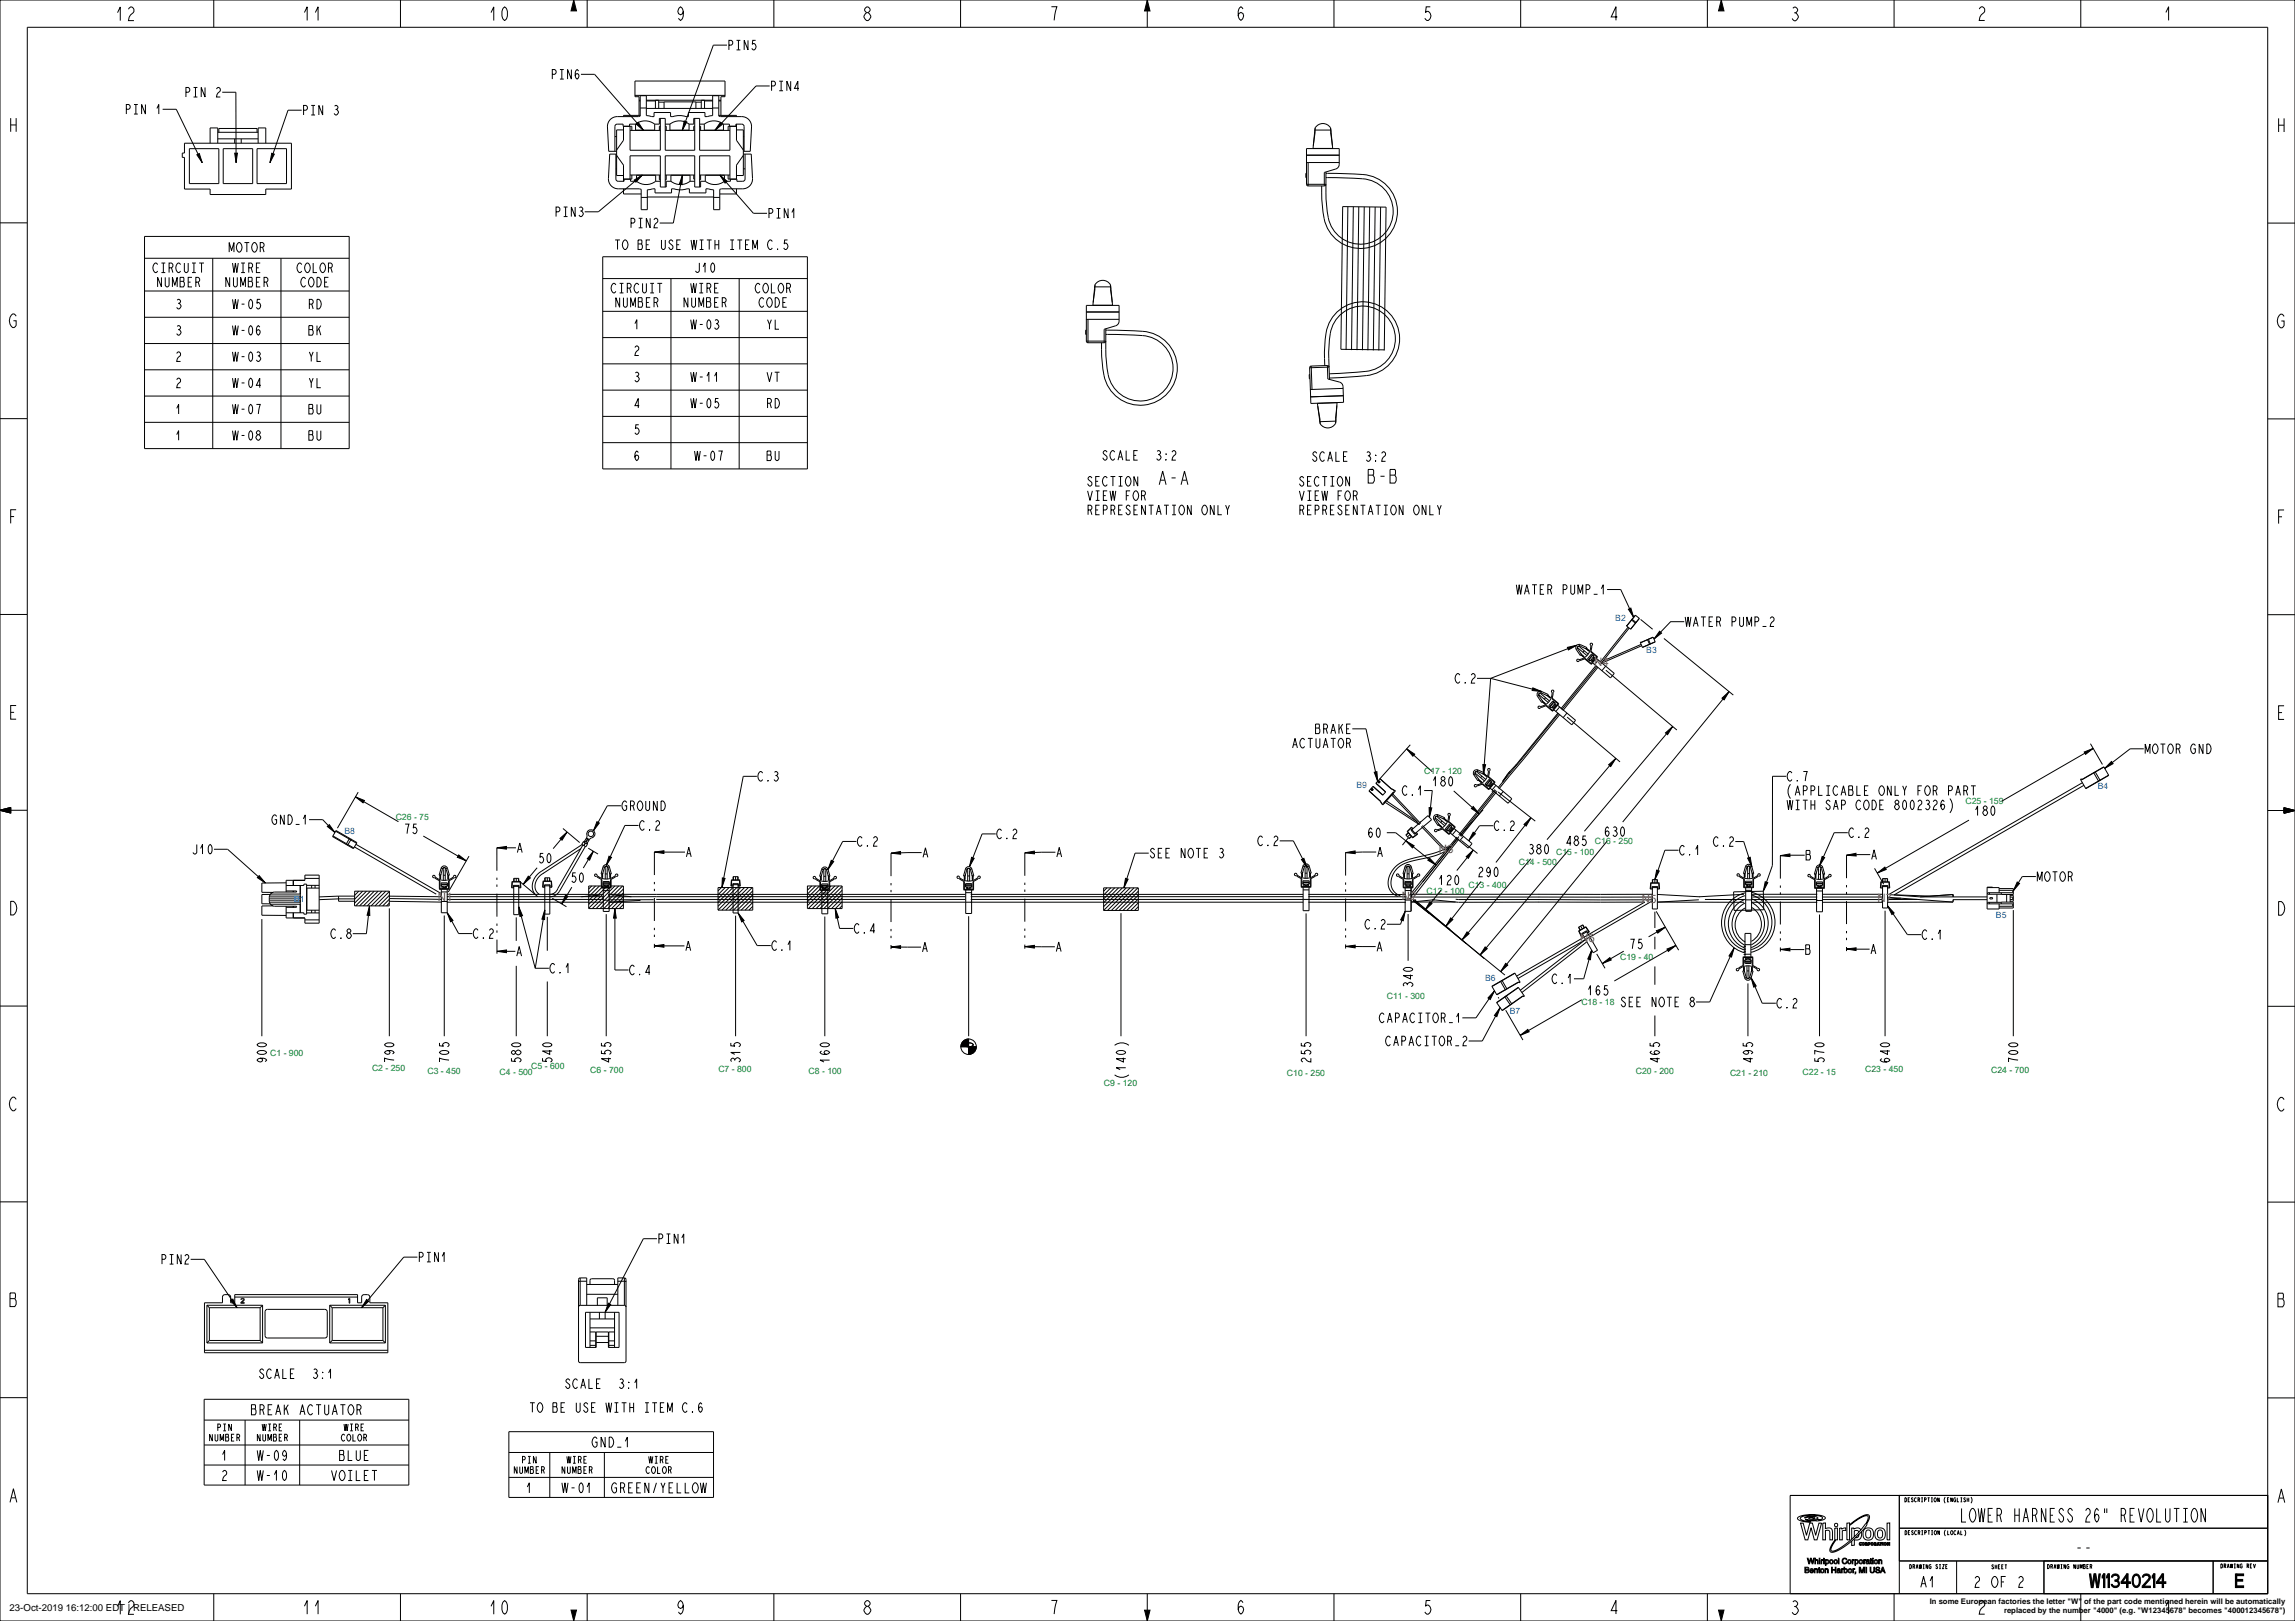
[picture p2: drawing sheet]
<svg xmlns="http://www.w3.org/2000/svg" width="841mm" height="594mm" viewBox="0 0 841 594" stroke-linecap="round" stroke-linejoin="round" font-family="sans-serif">
<defs><g id="words">
<g font-size="6.5">
<text x="42.1" y="7.5">12</text>
<text x="110.6" y="7.5">11</text>
<text x="178.9" y="7.5">10</text>
<text x="247.4" y="7.5">9</text>
<text x="315.8" y="7.5">8</text>
<text x="384.3" y="7.4">7</text>
<text x="452.7" y="7.4">6</text>
<text x="521.1" y="7.5">5</text>
<text x="589.4" y="7.4">4</text>
<text x="655.7" y="7.6">3</text>
<text x="724.3" y="7.5">2</text>
<text x="792.7" y="7.4">1</text>
<text x="2.9" y="48.3">H</text>
<text x="834" y="48.4">H</text>
<text x="2.9" y="120">G</text>
<text x="834" y="120.1">G</text>
<text x="424.1" y="177.6">A-A</text>
<text x="500.6" y="177">B-B</text>
<text x="2.9" y="191.8">F</text>
<text x="834" y="191.9">F</text>
<text x="2.9" y="263.5">E</text>
<text x="834" y="263.6">E</text>
<text x="2.9" y="335.3">D</text>
<text x="834" y="335.4">D</text>
<text x="2.9" y="407">C</text>
<text x="834" y="407.1">C</text>
<text x="2.9" y="478.7">B</text>
<text x="834" y="478.9">B</text>
<text x="2.9" y="550.5">A</text>
<text x="834" y="550.6">A</text>
<text x="719.1" y="557.8">LOWER HARNESS 26&quot; REVOLUTION</text>
<text x="760.3" y="569.7">--</text>
<text x="762.5" y="581.7">W11340214</text>
<text x="819.1" y="581.7">E</text>
<text x="42.1" y="591.5">12</text>
<text x="110.6" y="591.5">11</text>
<text x="178.9" y="591.5">10</text>
<text x="247.4" y="591.5">9</text>
<text x="315.9" y="591.5">8</text>
<text x="384.3" y="591.4">7</text>
<text x="452.7" y="591.4">6</text>
<text x="521.1" y="591.5">5</text>
<text x="589.4" y="591.4">4</text>
<text x="655.8" y="591.6">3</text>
<text x="724.3" y="591.5">2</text>
<text x="792.7" y="591.4">1</text>
</g>
<g font-size="5.2">
<text x="703.3" y="581.7">A1</text>
<text x="723" y="581.7">2 OF 2</text>
</g>
<g font-size="4.8">
<text x="92.1" y="518.4">BREAK ACTUATOR</text>
<text x="216.8" y="530.3">GND_1</text>
<text x="80.9" y="535.2">1</text>
<text x="94" y="535.2">W-09</text>
<text x="124" y="535.2">BLUE</text>
<text x="80.9" y="542.5">2</text>
<text x="94" y="542.5">W-10</text>
<text x="121.2" y="542.5">VOILET</text>
<text x="192.5" y="547.1">1</text>
<text x="205.7" y="547.1">W-01</text>
<text x="224.2" y="547.1">GREEN/YELLOW</text>
</g>
<g font-size="4.5">
<text x="266.4" y="18.3">PIN5</text>
<text x="201.7" y="29">PIN6</text>
<text x="67.4" y="35.6">PIN 2</text>
<text x="282" y="33.3">PIN4</text>
<text x="45.6" y="41.8">PIN 1</text>
<text x="110.5" y="42.1">PIN 3</text>
<text x="203.1" y="79.4">PIN3</text>
<text x="230.5" y="83.5">PIN2</text>
<text x="281.1" y="79.9">PIN1</text>
<text x="83.6" y="92.4">MOTOR</text>
<text x="224.9" y="91.4">TO BE USE WITH ITEM C.5</text>
<text x="55.9" y="99.9">CIRCUIT</text>
<text x="85" y="99.9">WIRE</text>
<text x="108.6" y="99.9">COLOR</text>
<text x="254.3" y="99.8">J10</text>
<text x="57.3" y="105.1">NUMBER</text>
<text x="82.3" y="105.1">NUMBER</text>
<text x="110" y="105.1">CODE</text>
<text x="223.8" y="107.3">CIRCUIT</text>
<text x="252.9" y="107.3">WIRE</text>
<text x="276.5" y="107.3">COLOR</text>
<text x="64.1" y="113.2">3</text>
<text x="85" y="113.2">W-05</text>
<text x="112.7" y="113.2">RD</text>
<text x="225.2" y="112.6">NUMBER</text>
<text x="250.2" y="112.6">NUMBER</text>
<text x="277.9" y="112.6">CODE</text>
<text x="64.1" y="122.8">3</text>
<text x="85" y="122.8">W-06</text>
<text x="112.7" y="122.8">BK</text>
<text x="232" y="120.6">1</text>
<text x="252.9" y="120.6">W-03</text>
<text x="280.6" y="120.6">YL</text>
<text x="232" y="130.3">2</text>
<text x="64.1" y="132.4">2</text>
<text x="85" y="132.4">W-03</text>
<text x="112.7" y="132.4">YL</text>
<text x="64.1" y="142.1">2</text>
<text x="85" y="142.1">W-04</text>
<text x="112.7" y="142.1">YL</text>
<text x="232" y="139.9">3</text>
<text x="252.9" y="139.9">W-11</text>
<text x="280.6" y="139.9">VT</text>
<text x="232" y="149.5">4</text>
<text x="252.9" y="149.5">W-05</text>
<text x="280.6" y="149.5">RD</text>
<text x="64.1" y="151.7">1</text>
<text x="85" y="151.7">W-07</text>
<text x="112.7" y="151.7">BU</text>
<text x="64.1" y="161.3">1</text>
<text x="85" y="161.3">W-08</text>
<text x="112.7" y="161.3">BU</text>
<text x="232" y="159.1">5</text>
<text x="232" y="168.8">6</text>
<text x="254.3" y="168.8">W-07</text>
<text x="280.6" y="168.8">BU</text>
<text x="403.9" y="168.6">SCALE</text>
<text x="423" y="168.6">3:2</text>
<text x="480.8" y="169.1">SCALE</text>
<text x="499.9" y="169.1">3:2</text>
<text x="398" y="178.1">SECTION</text>
<text x="475.6" y="178.1">SECTION</text>
<text x="398" y="183.4">VIEW FOR</text>
<text x="475.6" y="183.4">VIEW FOR</text>
<text x="398" y="188.6">REPRESENTATION ONLY</text>
<text x="475.6" y="188.6">REPRESENTATION ONLY</text>
<text x="555.3" y="217.8">WATER PUMP_1</text>
<text x="617.2" y="229.6">WATER PUMP_2</text>
<text x="532.8" y="250.3">C.2</text>
<text x="481.6" y="268.8">BRAKE</text>
<text x="473.2" y="274.1">ACTUATOR</text>
<text x="785.6" y="276.1">MOTOR GND</text>
<text x="277.4" y="286.2">C.3</text>
<text x="654.5" y="286.2">C.7</text>
<text x="513.5" y="291.4">C.1</text>
<text x="524.6" y="288.1">180</text>
<text x="654.5" y="291.5">(APPLICABLE ONLY FOR PART</text>
<text x="227.5" y="297">GROUND</text>
<text x="654.5" y="296.7">WITH SAP CODE 8002326)</text>
<text x="723.3" y="298.8">180</text>
<text x="99.3" y="302.1">GND_1</text>
<text x="147.8" y="305.5">75</text>
<text x="234" y="304.2">C.2</text>
<text x="547.2" y="304.3">C.2</text>
<text x="313.8" y="310.1">C.2</text>
<text x="364.9" y="307.3">C.2</text>
<text x="460.5" y="309.9">C.2</text>
<text x="500.8" y="306.9">60</text>
<text x="573.5" y="309.9">485</text>
<text x="587.6" y="306.5">630</text>
<text x="627.5" y="310.1">C.2</text>
<text x="677.1" y="306.9">C.2</text>
<text x="70.2" y="313">J10</text>
<text x="189.1" y="312.4">A</text>
<text x="197" y="316.2">50</text>
<text x="251" y="314">A</text>
<text x="337.7" y="314.2">A</text>
<text x="386.7" y="314">A</text>
<text x="420.9" y="314.4">SEE NOTE 3</text>
<text x="504.3" y="314">A</text>
<text x="559.7" y="312.9">380</text>
<text x="615.1" y="313.3">C.1</text>
<text x="661.3" y="315.1">B</text>
<text x="685.3" y="314.9">A</text>
<text x="208.8" y="323.3">50</text>
<text x="541.2" y="321.3">290</text>
<text x="746" y="323">MOTOR</text>
<text x="526.8" y="324.3">120</text>
<text x="312.7" y="342">C.4</text>
<text x="499.8" y="340.4">C.2</text>
<text x="120.9" y="343.9">C.8</text>
<text x="173.1" y="343.9">C.2</text>
<text x="596.8" y="347.7">75</text>
<text x="704" y="344.2">C.1</text>
<text x="188.8" y="350.4">A</text>
<text x="250.8" y="348.4">A</text>
<text x="282.5" y="348.3">C.1</text>
<text x="337.5" y="348.8">A</text>
<text x="386.6" y="348.7">A</text>
<text x="504.1" y="348.6">A</text>
<text x="661.2" y="349.7">B</text>
<text x="685.1" y="349.6">A</text>
<text x="201.1" y="356.6">C.1</text>
<text x="230.3" y="357.2">C.4</text>
<text x="517.7" y="362.2" transform="rotate(-90 517.7 362.2)">340</text>
<text x="568.4" y="360.4">C.1</text>
<text x="581.4" y="364.7">165</text>
<text x="593.5" y="368.9">SEE NOTE 8</text>
<text x="650.8" y="369.4">C.2</text>
<text x="505.1" y="374.7">CAPACITOR_1</text>
<text x="507.4" y="383.2">CAPACITOR_2</text>
<text x="97.7" y="389.9" transform="rotate(-90 97.7 389.9)">900</text>
<text x="144.4" y="389.9" transform="rotate(-90 144.4 389.9)">790</text>
<text x="164.6" y="389.9" transform="rotate(-90 164.6 389.9)">705</text>
<text x="190.9" y="389.9" transform="rotate(-90 190.9 389.9)">580</text>
<text x="202.3" y="389.9" transform="rotate(-90 202.3 389.9)">540</text>
<text x="223.9" y="389.9" transform="rotate(-90 223.9 389.9)">455</text>
<text x="271.3" y="389.9" transform="rotate(-90 271.3 389.9)">315</text>
<text x="304" y="389.9" transform="rotate(-90 304 389.9)">160</text>
<text x="356.7" y="384.3" transform="rotate(-90 356.7 384.3)">0</text>
<text x="480.4" y="389.9" transform="rotate(-90 480.4 389.9)">255</text>
<text x="608.2" y="389.9" transform="rotate(-90 608.2 389.9)">465</text>
<text x="642.3" y="389.9" transform="rotate(-90 642.3 389.9)">495</text>
<text x="668.5" y="389.9" transform="rotate(-90 668.5 389.9)">570</text>
<text x="692.5" y="389.9" transform="rotate(-90 692.5 389.9)">640</text>
<text x="739.5" y="389.9" transform="rotate(-90 739.5 389.9)">700</text>
<text x="412.5" y="395.5" transform="rotate(-90 412.5 395.5)">(140)</text>
<text x="240.8" y="455.7">PIN1</text>
<text x="58.7" y="463.2">PIN2</text>
<text x="153" y="462.4">PIN1</text>
<text x="94.8" y="505.2">SCALE</text>
<text x="114.2" y="505.2">3:1</text>
<text x="206.9" y="508.8">SCALE</text>
<text x="226.4" y="508.8">3:1</text>
<text x="193.7" y="517.5">TO BE USE WITH ITEM C.6</text>
</g>
<g font-size="4.2" fill="#db3425">
<text x="584.2" y="244">N4</text>
<text x="527.2" y="312.7">N3</text>
<text x="513.7" y="329.7">N2</text>
<text x="160.4" y="330.2">N1</text>
<text x="601.6" y="331">N5</text>
<text x="688" y="330.7">N7</text>
<text x="579" y="345.1">N6</text>
</g>
<text font-size="3.5" x="3.5" y="590.5">23-Oct-2019 16:12:00 EDT | RELEASED</text>
<g font-size="3.3">
<text x="79.4" y="524.3">PIN</text>
<text x="95.9" y="524.3">WIRE</text>
<text x="125.9" y="524.3">WIRE</text>
<text x="76.5" y="528.1">NUMBER</text>
<text x="94" y="528.1">NUMBER</text>
<text x="124.9" y="528.1">COLOR</text>
<text x="188.1" y="539.9">NUMBER</text>
<text x="191" y="536.2">PIN</text>
<text x="205.6" y="539.9">NUMBER</text>
<text x="207.6" y="536.2">WIRE</text>
<text x="236.6" y="539.9">COLOR</text>
<text x="237.6" y="536.2">WIRE</text>
</g>
<g font-size="3.2" fill="#1272e8">
<text x="591.9" y="227.5">B2</text>
<text x="497.1" y="288.7">B9</text>
<text x="731.4" y="336.5">B5</text>
<text x="553.3" y="371.6">B7</text>
</g>
<g font-size="3.2" fill="#1373e8">
<text x="603.3" y="239.3">B3</text>
<text x="768.7" y="289">B4</text>
<text x="126.2" y="305.6">B8</text>
<text x="544.3" y="359.6">B6</text>
</g>
<g font-size="3.2" fill="#058a1b">
<text x="521.9" y="283.5">C17 - 120</text>
<text x="720.2" y="294.6">C25 - 159</text>
<text x="145" y="300.4">C26 - 75</text>
<text x="593.7" y="351.7">C19 - 40</text>
<text x="156.6" y="393.6">C3 - 450</text>
<text x="216.3" y="393.1">C6 - 700</text>
<text x="471.6" y="394.2">C10 - 250</text>
<text x="599.4" y="393.4">C20 - 200</text>
<text x="634" y="394.2">C21 - 210</text>
<text x="660.6" y="393.8">C22 - 15</text>
<text x="683.5" y="392.9">C23 - 450</text>
<text x="729.7" y="393.1">C24 - 700</text>
<text x="404.6" y="398.1">C9 - 120</text>
</g>
<g font-size="3.2" fill="#068a1c">
<text x="584.5" y="309.4">C16 - 250</text>
<text x="556.6" y="317.2">C14 - 500</text>
<text x="570.3" y="313.3">C15 - 100</text>
<text x="522.8" y="327.7">C12 - 100</text>
<text x="538.1" y="325.5">C13 - 400</text>
<text x="508.2" y="365.9">C11 - 300</text>
<text x="579.5" y="368.1">C18 - 18</text>
<text x="99" y="387">C1 - 900</text>
<text x="136.3" y="392.5">C2 - 250</text>
<text x="183.1" y="393.8">C4 - 500</text>
<text x="194.7" y="391.6">C5 - 600</text>
<text x="263.2" y="392.7">C7 - 800</text>
<text x="296.3" y="393.6">C8 - 100</text>
</g>
<text font-size="3.2" fill="#1070e8" x="107.8" y="330.6">B1</text>
<g font-size="2.8">
<text x="707.1" y="587.7">In some European factories the letter &quot;W&quot; of the part code mentioned herein will be automatically</text>
<text x="734.4" y="591.2">replaced by the number &quot;4000&quot; (e.g. &quot;W12345678&quot; becomes &quot;400012345678&quot;)</text>
</g>
<g font-size="2">
<text x="697.7" y="550.3">DESCRIPTION (ENGLISH)</text>
<text x="697.8" y="562.4">DESCRIPTION (LOCAL)</text>
<text x="699.5" y="574.8">DRAWING SIZE</text>
<text x="729.6" y="574.9">SHEET</text>
<text x="750" y="574.8">DRAWING NUMBER</text>
<text x="813.5" y="574.6">DRAWING REV</text>
</g>
</g></defs>
<g fill="none" stroke="#000" stroke-width=".37">
<path d="M210.3 0l1 4h-2zM630.8 0l1 4h-2zM0 0h841v594h-841zM78.3 0v10M146.7 0v10M215.2 0v10M266.4 16.5h-5l-11.4 31.3M283.6 0v10M352 0v10M420.4 0v10M420.4 0l1 4h-2zM488.8 0v10"/>
<path d="M557.2 0v10M625.7 0v10M694.1 0v10M762.5 0v10M81.4 33.8h5l.1 25.8M212.9 27.2h5l17.9 20.6M232.7 34.9h33M234.2 37h.4M234.2 36.7h.4M234.6 39.6h2.2M236.8 39.7h24.3M236.8 37h3.4"/>
<path d="M236.8 36.7h24.3M240.2 36.7v3M241.4 36.7v3M241.4 37.4h1.9M243.3 39.7v-2.4h11.7v2.4M255 37.4h2M257 36.7v3M258.2 37h2.9M258.2 36.7v3M261.1 39.6h2.3M263.4 37h.8M263.4 36.7h.8"/>
<path d="M282 31.5h-5l-15 16.3M59.6 40h5l9.5 19.6M67.6 52.5h39.2v16.8h-9.4v2h-20.4v-2h-9.4v-11.6h-.8v-1.6h.8zM69.4 54.5h10.8v12.8h-10.8zM72.1 56.7l.9-.4 1.1 3.3zM77 52.5v-5.6h2.8v5.6M79.8 48.5h14.8M79.8 50.9h14.8M80.2 48.5v-1.4h14v1.4M81.8 54.5h10.8v12.8h-10.8zM86 50.9v1.6M86 56.1h1l-.5 3.5z"/>
<path d="M88.4 50.9v1.6M94.2 54.5h10.8v12.8h-10.8zM94.6 52.5v-5.6h2.8v5.6M99.6 56.2l.9 .3-1.6 3.1zM110.5 40.4h-5l-6.6 19.2M225.3 50h.7M225.7 56.5v9.1l.2 .6 .6 .2h2.2v-.7h2.4v.7h2.2M226 56.5h-2.6l-.4 8.9a3.6 3.6 0 0 0 3.6 3.8l8.4 .2v7.4h2.2v-7.2l2.8-.4v1.5h6.1v-1.5l3.6 .4 2.9-.4v1.5h6.1v-1.5l2.8 .4v7.2h2.3v-7.4l8.4-.2a3.6 3.6 0 0 0 3.6-3.8l-.5-8.9h-2.9M226 56.9l2.5 3.6v5.9M226 55.4h-2.9l-.5-8.9a3.6 3.6 0 0 1 3.6-3.8l8.4-.1v-7.5h2.2v7.3l2.9 .3v-1.5h6v1.5l3-.4 3.6 .4v-1.5h6v1.5l2.8-.3v-7.3h2.3v7.5l8.4 .1a3.6 3.6 0 0 1 3.6 3.8l-.5 8.9h-2.5M228.5 46.3v5.1l-2.5 3.6M228.5 47.6h-2.5v16.7h2.5"/>
<path d="M230.9 47.8h11.1M231.5 47.8v-1.5h-3.2v-.8h-2.1l-.6 .2-.3 .6v9.1M232.9 45.5v2.2h7v-2.2M232.9 45.5h-2.2v.8M232.9 45.5a5.7 5.7 0 0 1 7 0M233.1 45.5l.8-.7 1.9 3zM234.2 42.3v-6.9h-1.5v-5.7h33v5.7h-1.5v6.9M234.6 42.3h-6.1v.4M242 43.4v11.7h-11.1v-8.8M242 46.3h-.4v1.5M243.8 45.5h1.7M243.8 46.3h.3v1.5"/>
<path d="M243.8 47.8h10.8M245.5 45.5v2.2h7v-2.2M245.5 45.5a5.7 5.7 0 0 1 7 0M250.7 44.3l1 .4-1.7 3.1zM252.5 45.5h1.7v-2.1h2.2v11.7h11.1v-8.8M254.6 43.4v11.7h-10.8v-11.7h-2.2v2.1h-1.7M254.6 46.3h-.4v1.5M256.4 47.8h11.1M256.4 45.5h1.7M256.4 46.3h.3v1.5M258.1 45.5v2.2h7v-2.2M258.1 45.5a5.7 5.7 0 0 1 7 0"/>
<path d="M263.4 42.3h6.5v.4M264 44.9l.7 .7-2.7 2.2zM265.1 45.5h2.2v.8M269.7 46.3v-.8h2.1l.8 .5 .1 9.4M269.9 46.3h-3.1v1.5M269.9 45.5v5.9l2.5 3.6M269.9 47.6h2.5v16.7h-2.5M272.4 56.9l-2.5 3.6v5.2M272.4 50h.3M273 56.5v9.1l-.2 .6-.6 .2h-2.2v-.7h-2.3v.7h-2.2M478.8 56.8h12M479.4 59.6v8.5"/>
<path d="M479.4 59.6h11.4M479.4 59.6l-.6 .2M481.2 54.4h.1M481.7 48.8h.2M481.8 48.3h.1M481.8 48.3l-.5 5.1M481.9 47.7l-.1 .1M481.9 47.7l-.1 .6M481.9 47.7h5.7M482 46.8l-.8 7.6M482 46.8a3.3 3.3 0 0 1 5.6 0M482 46.8l-.1 .9"/>
<path d="M483 54.4h.1M486.5 54.4h.1M487.6 46.8v.3M487.6 46.8l.8 7.6M487.6 47.7l.1 .6M487.6 47.7l.1 .1M487.6 48.8h.2M487.7 48.3l.6 5.1M487.7 48.3h.1M487.8 48.3h.1M488.4 54.4h.1M225.7 61.9h.3"/>
<path d="M228.5 69.2v1.9h6.5M230.9 65.6v-8.5h11.1v11.4h2.1v-2.1h1.8M230.9 64.1h11.1M231.5 64.1v1.5h-3M232.4 66l3-1.9-2.4 2.7zM233.3 66.4v-2.2h7v2.2M233.3 66.4a5.7 5.7 0 0 0 7 0M235 72.3h2.2M235.4 64.1l-16.1 13.5h-5M237.2 72.2h24.3M240.3 66.4h1.7M241.6 64.1v1.8h.4"/>
<path d="M243.8 64.1h10.8M244.1 64.1v1.8h-.3M245.9 66.4v-2.2h7v2.2M245.9 66.4a5.7 5.7 0 0 0 7 0M250.1 64.1l-.2 3.6-1-.2zM250.1 64.1l-3.4 17.6h-5M252.9 66.4h1.7M254.2 64.1v1.5h.4M256.4 64.1h11.1M256.7 64.1v1.8h-.3M258.5 66.4v-2.2h7v2.2M258.5 66.4a5.7 5.7 0 0 0 7 0"/>
<path d="M258.5 66.4h-1.8v2.1h-2.1v-11.4h-10.8v11.4M261.5 72.3h2.3M263.8 64.1l2.7 2.3-.8 .7zM263.8 64.1l12.3 14.1h5M266.8 64.1v1.5h3.1M267.5 65.6v-8.5h-11.1v11.4M269.9 69.2v1.9h-6.1M272.4 61.9h.6M478.8 67.5v-13.1h12l-.1 6.3-.8 1-4.6 1.5v4.9M478.8 67.5l.6 .6M478.8 67.5h7.1l-.6 .6M478.8 63.5h-.3v1.6h.3"/>
<path d="M479.4 68.1h5.9M485.9 63.5l7.7 .1a23.9 23.9 0 0 1 12.2 2.4 13.6 13.6 0 0 1-.5 23.2 13.6 13.6 0 0 1-20.4-11l-.5-4.7-.1-5.4M485.9 63l.2 12.2a14.6 14.6 0 0 0 6.3 12.6 12 12 0 0 0 17.8-7.4 12 12 0 0 0-12-15l-12.3-.3M493.9 75.7l-.6 52.6M495.9 75.8l-.6 52.5M497.9 75.8l-.6 52.5M499.9 75.8l-.6 52.5M501.9 75.8l-.6 52.6M503.9 75.9l-.6 52.5M505.9 75.9l-.6 52.5M-.1 81.7h10M53 86.6h75v77.8h-75z"/>
<path d="M53 94.6h75M78 94.6v69.8M103 94.6v69.8M220.9 94.1h75v77.7h-75zM831 81.8h10M53 106.6h75M53 116.3h75M220.9 102.1h75M220.9 114.1h75M245.9 102.1v69.7M270.9 102.1v69.7M398.1 114.3h12"/>
<path d="M398.7 117v8.6M398.7 117h11.4M398.7 117l-.6 .2M400.5 111.8v.1M400.5 111.8h7.2M401 106.2h.2M401.1 105.8l-.6 6M401.1 105.7h.1M401.1 105.7l.1 .1M401.2 105.8l-.6 5M401.2 105.1l-.1 .1M401.2 105.1v.7"/>
<path d="M401.2 105.1h5.8M401.3 104.3l-.1 .2M401.3 104.3a3.3 3.3 0 0 1 5.6 0M401.3 104.3l-.2 1.4M402.4 111.8v.1M405.8 111.8v.1M406.9 104.3l.8 7.5M406.9 104.3l.1 .8M407 105.1v.7M407 105.1v.1M407 106.2h.1M407 105.8l.6 5"/>
<path d="M407.1 105.8h-.1M407.7 111.8v.1M53 125.9h75M53 135.5h75M220.9 123.7h75M220.9 133.3h75M398.1 125l.6 .6M398.1 125v-13.1h12l-.1 6.2-.8 1.1-4.6 1.5v4.9M398.1 125h7.1l-.6 .6M398.1 121h-.2v1.5h.2M398.7 125.6h5.9M405.2 121l7.7 .1a23.9 23.9 0 0 1 12.2 2.4 13.6 13.6 0 0 1-.5 23.2 13.6 13.6 0 0 1-20.4-11.1l-.5-4.6v-5.4"/>
<path d="M405.2 120.5l.2 12.2a14.6 14.6 0 0 0 6.3 12.6 12 12 0 0 0 17.8-7.4 12 12 0 0 0-12-15l-12.3-.4M480 137.2h-.2v1.6h.2M480.5 134.1l-.6 .7M480.5 134.1l.3 8.6M485.5 134l-.1-7.3a16.3 16.3 0 0 1 6-13.6 13.6 13.6 0 0 1 21 7.5 13.6 13.6 0 0 1-14 17.3l-11.2 .6M486.4 133.9l.2 5 4.6 1.3 .9 1 .3 6.2-12 .4-.5-13M486.4 133.9l.6 .6-7.1 .3M486.4 133.9l-5.9 .2M487.1 137l7.6-.4a34.2 34.2 0 0 0 9.6-1.5 12 12 0 0 0 1.5-21.1 12 12 0 0 0-18.6 10.1l-.3 5.4 .3 9.5M507.3 128.2l-15.9-.2 .6-52.3 15.9 .2-.6 52.5M-.1 153.4h10M53 145.1h75"/>
<path d="M53 154.8h75M220.9 143h75M220.9 152.6h75M480.2 142.5l.6 .2M480.3 145.4l12-.4-12 .4M482.8 147.8h.1M482.8 147.8l1 7.5M482.9 148.8l.7 5.1M483.6 154.4l.1 .1M483.6 153.9h.1M483.6 153.9l.1 .6M483.7 153.4h-.2"/>
<path d="M483.7 154.5l.1 .8M484.6 147.7v.1M488.1 147.6h.1M489.4 155.2a3.3 3.3 0 0 1-5.6 .1M489.5 154.3l-5.8 .2M489.5 154.3l-.1 .9M489.5 153.7v.6M489.5 153.7h.1M489.5 154.2v.1M489.6 153.2h-.2M489.9 148.6l-.4 5.1M490 147.5v.1"/>
<path d="M490 147.6l-.6 7.6M490 147.6l-7.2 .2M492.2 142.3l-11.4 .4M831 153.5h10M220.9 162.2h75M588.9 216h5l4.7 10.2M-.1 225.2h10M574.4 237.2l3.4-.8-3.1 1.8zM577.6 238l1.5 2.2 .4-.4M577.8 236.4l-31.6 12.2M578.2 237.5l-.6 .5M578.2 237.5l.1 .2"/>
<path d="M578.2 237.7l3.3 2.5M578.2 237.7l1.3 2.1M578.7 236.9h.2M578.7 236.9l-.5 .1v.5M578.7 236.8v.1M578.7 236.8l-.6 .2 .1 .8M578.7 236.8h.3M578.9 236.9l2.3 .8M578.9 236.9l3.1 2.8M579.2 236.2a1.23 1.23 0 0 0-1.5 .4 1.23 1.23 0 0 0-.1 1.4M579.2 236.2l2.3 1.1-.3 .4M579.2 236.2l-.5 .6"/>
<path d="M579.3 239.4l.2 .4M579.3 240l1 .9M579.4 239.9l.9 .7M579.5 239.8l1 .8-.2 .3M580.6 238.5l-.5 .5M580.8 237.6l.4 .1M581.2 237.7l1 .9 .2-.2M581.3 237.6l.9 .8M581.4 237.5l1 .9M582.2 238.4h.2M582.2 238.4l-.1 .1M583 238.6l2.3 1.9"/>
<path d="M583.2 239.7l.9 .8-1.4 1.7-1-.8zM583.5 240l-1.4 1.7M596.1 229.1l-.1 .2 1.5 1.3 3.3-4-1.5-1.2-3.1 3.8M596.1 229.1l.1 .1M596.1 229.2l-.1 .1M596.6 229.8l-10.3 13M596.7 223.2l.9-.4 1 3.4zM597 230.1l-10.3 13 14.9-6.5M597.9 227.2h.1M597.9 227.2l1.4 1.2M598.1 226.9l1.4 1.2M599.3 225.5l-3.1 3.7"/>
<path d="M599.5 228.1h.1M600.7 226.6l-3.2 3.9M601.2 227l4.4 3.6M601.3 235.3l4.5-1.8 .8 1.7-4.7 2.1-.8-1.9 .2-.1M601.4 236.1l-14 6.1M603.7 234.4l.8 1.7M604 234.3l.8 1.7M606.5 235.2l-4.6 2M608.2 231.3l.7 .7-2.8 2.2zM609.8 234l25.4 20.7M617.2 227.8h-5l-6.1 6.4M831 225.3h10"/>
<path d="M541.2 248.6h5M546.2 248.6l18.8 4.8M546.2 248.6l-2.6 35.1M561.7 252.1l3.3 1.3-3.5-.4zM563.5 255.2l1.4 2.2 .4-.4M564 254.7l-.5 .5M564 254.7l.1 .1M564.1 254.9l3.3 2.5M564.1 254.9l1.2 2.1M564.5 254l.2 .1M564.5 254l-.5 .2v.5M564.5 254h.1"/>
<path d="M564.5 254l-.6 .2 .1 .7M564.5 254h.3M565 253.4a1.23 1.23 0 0 0-1.5 .3 1.23 1.23 0 0 0 0 1.5M565 253.4l2.4 1.1-.4 .4M565 253.4l-.5 .6M565.1 256.6l.2 .4M565.1 257.2l1.1 .8M565.2 257.1l.9 .7M565.3 257l1 .8-.1 .2M566.1 257.8l.1 .2M566.2 257.7l-.1 .1M566.4 255.7l-.5 .5"/>
<path d="M566.5 258.6l2.3 1.9M566.6 254.8l.4 .1M567 254.9l-2.3-.8 3.1 2.8M567 254.9l1 .9 .2-.2M567.1 254.8l.9 .8M567.2 254.7l1 .9M568 255.6h.2M568 255.6l-.1 .1M568.8 255.8l2.3 1.9M568.9 258.8l.6 .5M569 256.9l1 .7-1.5 1.8-1-.8zM569.1 258.9l-.3 .4"/>
<path d="M569.4 257.1l-1.5 1.8M569.5 258.2l.6 .5M569.8 257.9l.5 .5-1.1 1.3-.5-.5M569.8 258.5l-.5 .6M569.9 258l-.3 .3M569.9 257.7l-.4-.4-1.4 1.7 .4 .4M570.8 258.4l6.6 5.6-1.4 1.6-6.6-5.5M571.1 257.7l-2.3 2.8M571.1 257.7v.4M571.1 258.1l-2.4-2.1 .4-2.1a.47 .47 0 0 0 .4-.6 .47 .47 0 0 0-.6-.3 .47 .47 0 0 0-.3 .6 4.7 4.7 0 0 1-4.9 5.3 .49 .49 0 0 0 .2 .7 .49 .49 0 0 0 .7-.4l2.1-.8 2.4 2.1M571.1 258.1l-2 2.4M571.5 259.1l-1.4 1.6"/>
<path d="M580.3 240.6v.3M580.4 240.5l-.1 .1M580.7 241.4l2.2 1.9M583.1 241.7l.6 .4M583.3 241.8l-.3 .3M583.3 243.3h-.4M583.7 241l.6 .5M584 240.7l.5 .5-1.1 1.3-.5-.5M584 241.3l-.5 .7M584.1 240.8l-.3 .3M584.1 240.5l-.5-.4-1.3 1.7 .4 .4M584.8 243.9l-12.9 15.9"/>
<path d="M585 241.2l6.6 5.6-1.4 1.6-6.6-5.5M585.2 244.2l-12.9 15.9M585.3 240.5l-2.4 2.8M585.3 240.5v.4M585.3 240.9l-2.4-2.1 .4-2.1a.47 .47 0 0 0 .4-.6 .47 .47 0 0 0-.6-.3 .47 .47 0 0 0-.3 .6 4.7 4.7 0 0 1-4.9 5.3 .49 .49 0 0 0 .2 .7 .49 .49 0 0 0 .7-.3l2.1-.8 2.4 2M585.3 240.9l-2 2.4M585.6 244.5l-12.9 15.9M585.7 241.9l-1.4 1.6M588.4 244.1l-1.4 1.7M588.5 245.6l26 21.9M631 255.8l2.6-2.4-1.8 3.1zM633.6 253.4l-39 47.8"/>
<path d="M495.6 267.1h5l4.2 19.2M515.5 274.4l2.9 2-.7 .7zM515.5 274.4l9.4 8.4M516.8 272.9l-11.2 12.5M558.5 278l-9.3 11.1M569.1 260.5h-.3M570.9 261.3l-15.4 19.1M571.2 261.5l-18.4 22.4M571.5 261.9l-13 16.1M574.2 261.3l-1.4 1.7M574.3 262.8l19.4 16.4M592.1 277.9l-25.2 29.8"/>
<path d="M610.3 268.6l2.7-2.4-1.9 3zM613 266.2l-32.4 38.4M763.8 275.6l3.2-1.3-2.7 2.1zM766 272.5l4.4 7.6M767 274.3l-33.6 19.4M773.7 279l.6 .8-3 1.8zM785.6 274.4h-5l-9.3 7.2M-.1 296.9h10M0 296.9l3.9 1v-2v2zM3.9 295.9v2l-3.9-1M3.9 295.9l-4 1M3.9 295.9l-3.9 1"/>
<path d="M130.3 292l3.2 1.3-.5 .9zM130.3 292l15.7 9.1M131.3 290.3l-7.7 13.2M227.5 295.3h-5l-5 9.1M277.4 284.5h-5l-7.9 40.7M501.7 289.8l4.5 4.3M502.3 289.1l.6 .6M502.5 288.9l.7 .5M502.6 288.8l.6 .5-.3 .5-.7-.6M503.1 288.2l3.6 3.2 1.1-1.2-3.6-3.2 1.5-1.7 4.3 3.8 1.3 .8M503.6 283l1-.2 .2 3.5zM505.7 285.4l4.7 4"/>
<path d="M505.7 286.6l-.6-.6 .7 .5-.4 .5-.7-.6 .8 .5M506.7 291.3l-3.5-3.2-1.6 1.7 4.3 3.9 .9 1.2M507.1 294.2v.1M507.1 294.2l.2 .2M507.1 294.3l.1 .1M507.7 294.1l12.5 8.1M508.1 293.5l11.3 7.7M510.1 291.4l10.1 10.7M510.4 290.9l10.2 10.9M510.5 289.3l.8 .6-4.6 5.1-.6-.9M510.6 290.3l.3 .1M510.6 290.3l-3.5 4"/>
<path d="M510.6 290.3l-3.5 3.9M521.9 289.7h3l-1.1 9.8M523.7 295.9l1 .2-.9 3.4zM526 299.8l-.5 .6M526 299.8l.1 .2M526.6 299.2l.2 .1M526.6 299.2l-.5 .2-.1 .4M526.6 299.1v.1M526.6 299.1l-.6 .3 .1 .7M526.6 299.1l.3 .1M526.8 299.3l2.3 .8M526.8 299.3l3.1 2.7"/>
<path d="M527 298.6a1.23 1.23 0 0 0-1.4 .3 1.23 1.23 0 0 0-.1 1.5M527 298.6l2.4 1.1-.3 .4M527 298.6l-.4 .5M528.7 299.9l.4 .2M529.1 300l1 .8M529.2 299.9l1.1 .9M532.7 289.8l9.4 8.4M539.9 295.5l2.2 2.7-2.9-1.9zM540.1 284l1.5 2.1 .3-.4M540.6 283.4l-.5 .6M540.6 283.4l.1 .2M540.7 283.6l3.3 2.6"/>
<path d="M540.7 283.6l1.2 2.1M541.1 282.8h.3M541.1 282.8l-.4 .1-.1 .5M541.2 282.7l-.1 .1M541.2 282.7l-.6 .3 .1 .7M541.2 282.7l.2 .1M541.4 282.8l2.2 .9M541.4 282.8l3.1 2.8M541.6 282.2a1.23 1.23 0 0 0-1.4 .3 1.23 1.23 0 0 0-.1 1.5M541.6 282.2l2.4 1-.4 .5M541.6 282.2l-.4 .5M541.7 285.4l.2 .3"/>
<path d="M541.8 285.9l1 .9M541.9 285.8l.9 .8M541.9 285.7l1.1 .9-.2 .2M542.8 286.6v.2M542.9 286.5l-.1 .1M543 284.4l-.4 .6M543.1 287.3l2.3 1.9M543.3 283.5l.3 .2M543.4 280.1l1 .1-.8 3.5zM543.6 283.7l1.1 .9 .2-.3M543.7 283.6l.9 .7M543.8 283.5l1.1 .8"/>
<path d="M544.6 284.3h.3M544.6 284.3v.1M545.4 284.6l2.3 1.9M545.6 287.6l.6 .5M545.7 285.6l.9 .8-1.5 1.7-.9-.7zM545.7 287.7l-.3 .3M545.7 289.2h-.3M546 285.9l-1.5 1.7M546.1 286.9l.6 .5M546.4 286.6l.6 .5-1.1 1.3-.6-.5M546.5 287.2l-.6 .7M546.5 286.7l-.2 .3"/>
<path d="M546.6 286.4l-.5-.3-1.4 1.6M547.1 289.7l-.4 .4M547.4 287.2l6.6 5.5-1.4 1.6-6.6-5.5M547.7 286.5l-2.3 2.7M547.7 286.5l.1 .3M547.8 286.8l-2.5-2 .5-2.2a.47 .47 0 0 0 .3-.6 .47 .47 0 0 0-.6-.3 .47 .47 0 0 0-.2 .6 4.7 4.7 0 0 1-4.9 5.3 .49 .49 0 0 0 .2 .7 .49 .49 0 0 0 .6-.3l2.1-.8 2.4 2M547.8 286.8l-2.1 2.4M547.8 289.3l-13.2 16.6M548.2 287.8l-1.4 1.6M548.2 289.6l-13.2 16.7 8.5-9.5M548.6 289.9l-13.3 16.7M549 290.2l13.6 10.7"/>
<path d="M550.9 290l-1.4 1.7M552.5 283.6l-1.9 3M552.8 283.9l-3.8 4.7M553.4 282.6l-2.8 3.6M555.6 280.2l-3.1 3.4M561 299.7l-12.8 16.3M589.5 280.2l2.6-2.3-1.9 3zM654.5 284.5h-5v32.7l-3.3 9.4M714.6 292.6a4.2 4.2 0 0 1 0 5.3M762.8 285.5l-.4 .2M763.1 286.8l-71 41M763.7 287.8l-69.6 40.1"/>
<path d="M767.2 283.2l1.8 3.1M767.7 282.8l1.9 3.2M771 281.1l-8.1 4.6-.2-.3-.3 .2 1.9 3.4 8.4-4.9-1.8-3.1-8 4.6M772.7 284.1l-8.4 4.8M831 297h10M837 296l4 1-4 1zM837 296v2v-2l4 1-4 1 4-1zM78.4 311.2h5l13.9 12.4M113.3 300.4h5l4.4 4.7M120 302.9l.7-.7 2 2.9zM122 306.3l7.7 4.4M123 304.6l7.7 4.4"/>
<path d="M123.1 304.3l7.7 4.5-1.3 2.2-7.6-4.4zM128 307.1l-1.3 2.3M128.6 307.5l-1.3 2.2M129.9 310.3l30 17.4M130.4 309.4l31.1 17.9M155.1 306.4l15.8 9.1M161.6 318.2h.8M161.6 318.2l-.7 2.5h.6M161.6 318.2a1.23 1.23 0 0 1 1.2-.9 1.23 1.23 0 0 1 1.2 .9M162.4 318.2l.4-.2 .4 .2M162.4 318.2l-.1 .2M163.2 318.2l.1 .2"/>
<path d="M163.3 318.2h-.1M163.3 318.2l.1 .2M163.3 318.2l-.6-.3-.5 .5M163.3 318.2h.7M164 318.2l.7 2.5h-.6M168.1 313.3l2.8 2.2-3.3-1.4zM171.9 313.7l-7.6 13.2M182.1 310.7l3.5-.5v1zM189.1 310.7h-7M196.8 318l-5.1 6.1M199.3 320l-2.1 1.6-1.1 2.3 .2 2.2 1.4 1.7M205.2 307.2l2.6-2.3-1.8 3z"/>
<path d="M206.3 303.6l6.1 5.2M207.8 304.9l-5.1 6.1M212.8 311l-13.7 9M213.3 309.5l-15.3 10-1.4 1.3-1.2 2.1-.4 2.2 .6 1.9 1.5 1.6M213.6 309.6l-9.7 16.9-1.3 1-1.1 .2M213.8 308.5l1.5 .9-.6 .9-1.5-.9zM214.3 308.1l.5-.8 1 .6-.5 .9M214.3 308.1l1 .7M214.3 308.1l-.5 .4M214.4 308.2l-.4 .4M214.5 310.2l-9.8 16.9-1.4 1.1-1.8 .4M214.5 308.9l-.6 .9"/>
<path d="M214.9 307l.1-.2a2.48 2.48 0 0 1 .9-2.6 1.59 1.59 0 0 1 2.1 1.3 1.59 1.59 0 0 1-1.7 1.8l-.3 .4M214.9 307v.3M214.9 307l.1 .4M214.9 307l1.1 .7M215.1 308.7v.5M215.3 308.8l-.1 .5M215.3 307.6l-.5 .8M215.6 310.8l3.5 2.2M216 307.7l-.3 .2M216 307.7l-.4 .1M217.4 311.9l-1.3 3.3-.9-.5zM217.4 311.9l-3.7 6.2"/>
<path d="M218.7 301.1l.9 .5-2.1 2.8zM220.9 319.9l-.1 .3M221 317.7l.7 .1M221 317.7l-.7 2.5h.5M221 317.7a1.23 1.23 0 0 1 1.1-.9 1.23 1.23 0 0 1 1.2 .9M221.7 317.8l.4-.3 .4 .3M221.7 317.8v.2M222.5 317.8l.1 .2M222.6 317.7l-.1 .1M222.6 317.7l.2 .3M222.6 317.7l-.6-.3-.5 .6M222.6 317.7h.7"/>
<path d="M222.7 318l.8 2.2M222.7 318l-.2 4.1M223.2 313.7l.9 .5-2 2.9zM223.3 317.7l.7 2.5h-.5M223.4 319.9l.1 .3M234 302.5h-5l-6.9 14.6M239.8 312.2l3.5-.5v1zM239.8 312.2h11.2M301.1 318.6h.8M301.1 318.6l-.7 2.5h.5M301.1 318.6a1.23 1.23 0 0 1 1.2-.9 1.23 1.23 0 0 1 1.1 .9M301.7 318.8l.2 4.2"/>
<path d="M301.7 318.8l-.8 2.3M301.9 318.6l.4-.2 .3 .2M301.9 318.6l-.1 .2M302.6 318.6l.1 .2M302.7 318.6h-.1M302.7 318.6l.2 .2M302.7 318.6l-.6-.3-.5 .5M302.7 318.6h.7M302.8 318.8l.8 2.3M302.8 318.8l-.2 4.2M303.4 318.6l.7 2.5h-.5M304.6 315.3l.9 .4-2.1 2.9z"/>
<path d="M313.8 308.3h-5l-5.4 10.3M326.5 312.6l3.5-.6v1zM337.7 312.4l-11.2 .2M353.8 318.5a1.23 1.23 0 0 1 1.2-.9 1.23 1.23 0 0 1 1.1 .9M353.8 318.5h.8M353.8 318.5l-.7 2.5h.6M354.5 318.7l.1 4.2M354.5 318.7l-.8 2.3M354.6 318.5l.4-.2 .4 .2M354.6 318.5l-.1 .2M355.4 318.5v.2M355.5 318.5h-.1"/>
<path d="M355.5 318.5l-.7-.3-.4 .5M355.5 318.5h.6M355.5 318.5l.1 .2M355.5 318.7l.8 2.3M355.5 318.7l-.2 4.2M356 314.2l1 .3-1.8 3.1zM356.1 318.5l.8 2.5h-.6M364.9 305.6h-5l-4.7 12M375.5 312.5l3.5-.6 .1 1zM386.8 312.3l-11.3 .2M421 312.6h-5l-4.2 12.8M468.9 308.1h5l5.1 9.8"/>
<path d="M476.9 315l.9-.5 1.2 3.4zM477 320v1.3M477.1 320v1.2M477.3 320v1.3h-.3M477.4 319.6l-.1 .4M477.4 317.4l.8 .1M477.4 317.4l-.7 2.6h.6M477.4 317.4a1.23 1.23 0 0 1 1.2-.9 1.23 1.23 0 0 1 1.2 .9M478.1 317.7l.2 4.1M478.1 317.7l-.8 2.3M478.2 317.5l-.1 .2M478.2 317.5l.4-.3 .4 .3"/>
<path d="M478.3 320h.7M479 317.9v3.9M479 317.5l.1 .2M479.1 317.4l-.1 .1M479.1 317.4l.1 .3M479.1 317.4l-.6-.2-.5 .5M479.1 317.4h.7M479.1 317.7l.8 2.3M479.1 317.7l-.1 .2M479.8 317.4l.7 2.6h-.6M479.8 319.6l.1 .4M479.9 320v1.3h.3"/>
<path d="M480.1 320v1.2M480.2 320v1.3M493.1 312.4l3.5-.6v1zM504.3 312.2l-11.2 .2M508.2 305.1h3.3l14.8 11.9M514.8 319.8l-.1 .4M514.8 317.7h.8M514.8 317.7l-.7 2.5h.6M514.8 317.7a1.23 1.23 0 0 1 1.2-.9 1.23 1.23 0 0 1 1.2 .9M515.2 308.1l3 1.8-.6 .8zM515.5 317.9l.1 4.2M515.5 317.9l-.8 2.3"/>
<path d="M515.6 317.7l-.1 .2M515.6 317.7l.4-.2 .4 .2M515.7 304.6l.1 .1M515.7 304.6v.1M515.8 304.7l1.8 2.2M515.8 304.7l1.9 2.2M515.9 307.2l-2 2.5M516.1 305.1l-.9 .8 1.2 1.4 .9-.8M516.2 305.2h.1M516.2 305.2l-1 .8M516.4 317.7l.1 .2M516.5 317.7h-.1"/>
<path d="M516.5 317.7l.1 .2M516.5 317.7l-.6-.3-.5 .5M516.5 317.7h.7M516.5 317.9l.8 2.3M516.5 317.9l-.1 4.2M517.1 304.2l1.3 1.5M517.1 304.2l6.2-5.3 1.3 1.5-6.2 5.3M517.2 317.7l.7 2.5h-.6M517.2 319.8l.1 .4M517.2 306.4l-.9 .8M517.2 306.4h.1M517.4 303.2l-1.6 1.5"/>
<path d="M517.4 304l1.2 1.4M517.6 306.9l.1 .1M517.7 306.9v.1M517.7 306.9h-.1M517.7 303.6l-.6 .6M517.8 303.7l-.6-.6-1.5 1.5M519 305.1l.5 .6-1.8 1.3M519 305.1l-.6 .6M519.4 305.5l-1.7 1.4M520.5 301l.1 .2M520.9 302.9l7.9 8.3 1.8-.1 1.2-.9M521.3 302.5l7.7 7.9h1.3l1.1-.5"/>
<path d="M523.9 314.4l2.4 2.6-3.1-1.8zM525.5 300.4l1.5 2.2 .4-.5M526.1 300l3.3 2.6M526.1 300l1.3 2.1M527.1 301.8l.3 .3M527.2 302.3l1 .9M527.3 302.2l.9 .8M527.4 302.1l1 .9-.2 .2M528.2 303v.2M528.3 302.9l-.1 .1M528.4 300.8l-.4 .6M528.5 303.7l2.3 2"/>
<path d="M529.1 300.1l1 .9 .2-.2M529.7 311.9a33 33 0 0 1-11.5 3.4 9.2 9.2 0 0 0-8.3 6.7 5.1 5.1 0 0 0 3.3 6.3M530.1 300.8h.2M530.1 300.8l-.1 .1M530.4 310.5a36.9 36.9 0 0 1-12.4 3.9 10.5 10.5 0 0 0-9.1 7.3 5.2 5.2 0 0 0 3.3 6.8M530.9 301l2.2 1.9M531 304l.6 .5M531.1 302l.9 .8-1.5 1.8-.9-.8zM531.1 304.1l-.2 .4M531.1 305.6l-.3 .1M531.4 302.3l-1.4 1.8M531.5 303.4l.6 .5"/>
<path d="M531.8 303l.6 .5-1.1 1.3-.6-.5M531.9 303.7l-.5 .6M532 303.1l-.3 .4M532 302.9l-.5-.4-1.4 1.6 .5 .4M532.9 303.6l6.5 5.5-1.4 1.7-6.5-5.5M533.1 302.9l-2.3 2.8M533.1 302.9l.1 .3M533.2 303.2l-2.4-2 .4-2.2a.47 .47 0 0 0 .3-.6 .47 .47 0 0 0-.6-.3 .47 .47 0 0 0-.2 .7 4.7 4.7 0 0 1-4.9 5.2 .49 .49 0 0 0 .2 .8 .49 .49 0 0 0 .7-.4l2-.8 2.4 2M533.2 303.2l-2.1 2.4M533.6 304.2l-1.4 1.7M533.9 306.7l-17.4 21.4M534.3 307l-17.3 21.5"/>
<path d="M534.6 306.5l-13.2 16.7M534.7 307.3l-16.7 21.3M535.5 308l5.9 4.7M536.3 306.5l-1.4 1.6M537.3 313.9l2.6-2.4-1.8 3zM539.8 305l.9 .5-2.5 2.6zM539.9 311.5l-6.1 7.5M547.2 302.6h-5l-4 5.5M558.5 302.1l2.5-2.4-1.7 3zM561 314.7l-25.3 29.8M574.7 311.6l-32.3 38.4M588.9 308.2l-39 47.8"/>
<path d="M607.1 318.8l.9 .4-1.6 3.1zM615.1 311.6h-5l-3.7 10.7M635.9 308.4h3.1l3 9.2M639.6 319.8l-.1 .3M639.6 317.6l.8 .1M639.6 317.6l-.7 2.5h.6M639.6 317.6a1.23 1.23 0 0 1 1.2-.9 1.23 1.23 0 0 1 1.2 .9M640.4 317.7l.4-.3 .4 .3M640.4 317.7l-.1 .2M640.4 314.4l1-.3 .6 3.5zM641.2 317.7l.1 .2M641.3 317.6l-.1 .1"/>
<path d="M641.3 317.6l.1 .3M641.3 317.6l-.6-.3-.5 .6M641.3 317.6h.7M642 317.6l.7 2.5h-.6M642 319.8l.1 .3M652.4 313.5l3.5-.6v1zM661.3 313.4l-8.9 .1M665.6 320l-.2 .4M665.6 317.8l.8 .1M665.6 317.8l-.7 2.6h.5M665.6 317.8a1.23 1.23 0 0 1 1.2-.8 1.23 1.23 0 0 1 1.1 .8M666.4 317.9l.4-.3 .4 .3"/>
<path d="M666.4 317.9l-.1 .2M667.2 317.9v.2M667.2 317.8v.1M667.2 317.8l.2 .3M667.2 317.8l-.6-.2-.4 .5M667.2 317.8h.7M667.7 313.9l.9 .4-1.8 3zM667.9 317.8l.7 2.6h-.5M668 320l.1 .4M676.7 313.4l3.4-.7 .1 1zM677.1 305.1h-5l-5.3 12.2M685.4 313.2l-8.7 .2"/>
<path d="M686.9 318.2l3.4 5.8M687.9 319.9l2.8-2.2 .5 .9zM721.5 300.5l-33.6 19.4M95 320.9l2.3 2.7-3-2zM96 336.8v42.9M98.7 329.9h11.3M98.7 329.1h11.3M98.7 330.6h11.3M98.7 328.4h11.3M99 327.8h-3v3.4h3M99.1 327.6h10.9M99.1 331.3h10.9"/>
<path d="M100 331.9l-4 .1v3.4l8.9 .1M104.9 323.5l-8.9 .1v3.4h4M104.9 326.9v-4.3h6.8v-1.9h5.3v17.6h-5.3v-1.9h-6.8v-4.3M104.9 324.5h6.5v-.5h1v11h-1v-.5h-6.5M104.9 326.5h3.8v.4h-8a2.73 2.73 0 0 0-1.4 4.6l1.4 .6h8v.4h-3.8M107.4 322.6v1.9M107.4 326.5v.4M107.4 332.1v.4M107.4 334.5v1.9M107.4 335.4h.1M107.4 334.8h.1M107.4 324.1h.1"/>
<path d="M107.5 322.6v1.9M107.5 326.5v.4M107.5 332.1v.4M107.5 334.5v1.9M107.5 323.6h-.1M110 324.5v10M111.7 321.9h5.3M111.7 337.1h5.3M112.4 334.5h4.6M112.4 324.4h4.6M114.2 324.4v1M114.2 333.5v1"/>
<path d="M115.5 324.4v1M115.5 333.5v1M117 325.4h-4.5v8.1h4.5M124 328.4l-7.1 .3M124.1 328.4v1.9h5.8M124.1 328.4h5.9M129.9 329.4l-12.9 .3M130 326.6h12.7l-.1 5.4-12.7-.1zM130.1 326.6l-.1 .1M131.5 326.6l-1.5 1.5M132.9 326.6l-3 2.9M134.3 326.6l-4.4 4.4"/>
<path d="M135.4 331.9l.1 3.6-1-.1zM135.4 331.9l-1.1 10.2h-5M135.7 326.6l-5.3 5.3M137.1 326.6l-5.3 5.3M138.6 326.6l-5.4 5.3M140 326.6l-5.4 5.3M141.4 326.6l-5.4 5.4M142.6 331l-1 1M142.7 329.5l-2.5 2.5M142.7 329.3l19.2 .3M142.7 332.9v46.8M142.7 328.4l19.2 .2"/>
<path d="M142.7 330.3l19.2 .3M142.7 328.1l-3.9 3.9M142.7 326.7l-5.3 5.3M161 325.7l.2 .2M161 322.7v3M161 325.7h3.6M161.2 320.7v1.4M161.2 325.9v-3.2l-1.9-1a.47 .47 0 0 1-.7-.1 .47 .47 0 0 1 .2-.7 .47 .47 0 0 1 .6 .2 4.7 4.7 0 0 0 7.2-.4 .49 .49 0 0 1 .4 .7 .49 .49 0 0 1-.7 .3l-1.9 1v3.2M161.2 325.9h3.2M161.3 321.9h.2M161.3 321.9l-.1 .2M161.3 320.7v1.2"/>
<path d="M161.5 320.7l.8-2.3 .1 4.2M161.5 320.7v1.4h-.3M161.6 320.3l-.1 .4M161.7 323.5h2.2v1.2h-2.2zM161.7 324h2.2M161.7 324.1h2.2v.6M161.7 330.3h2.2M161.7 326.8h2.2M161.7 325.9v8.6h2.2M161.9 324.7v.8h1.8v-.8M161.9 324.9h.5M162.4 324.7v.8"/>
<path d="M162.4 325.2h.8M162.4 320.7h.8M162.8 335.5v44.2M163.2 324.7v.8M163.2 324.9h.5M163.8 330.6h57.3M163.8 327.7h57.3M163.8 329.6h57.3M163.8 328.6h57.3M163.9 334.5l2.1 2.8-.9 .5zM163.9 325.9v8.6M163.9 334.5l4.2 7.6h5"/>
<path d="M164 320.3l.1 .4M164.1 321.9h.2M164.1 320.7l-.8-2.3-.1 4.2M164.1 320.7v1.4h.3M164.3 321.9l.1 .2M164.3 320.7v1.2M164.4 320.7v1.4M164.6 322.7v3M164.6 325.7l-.2 .2M187.6 323.2h.1M187.6 323.2l-.1 2.1h.8M187.7 323.1l-.1 .1"/>
<path d="M187.7 323.1h2.9M187.7 323.1v.1M187.7 323.2v2.1M188.2 324.4v.9M188.2 324.4h2M188.3 324.8h1.8M188.3 323.1v-1.2h1.8v1.2M188.4 321.9v1.2M189.2 336.2v8.6M190 321.9v1.2M190.1 332.3l1.4 3.3-1 .2zM190.1 332.3l6 22.5"/>
<path d="M190.2 324.4v.9M190.2 324.4l-.1 10.8h-1.8l-.1-10.8M190.2 322.8l6.1 5.1M190.6 323.2h.1M190.6 323.2l.1 2.1M190.6 323.1v.1M190.6 323.1l.1 .1M190.7 323.2l.2 2.1h-.8M193.6 321.1l.8 .6-2.7 2.4zM199 323h.1M199 323l-.2 2.1h.8M199.1 322.9l-.1 .1"/>
<path d="M199.1 322.9h2.9M199.1 323h2.9M199.1 322.9v.1M199.1 323l-.1 2.1M199.6 324.2v10.8h1.9l.1-10.8M199.6 324.2v.9M199.6 324.2h2M199.6 324.6h1.9M199.6 333.4v3.6l-1-.2zM199.6 322.9v-1.2h1.9v1.2M199.6 333.4l-3.5 21.4M199.8 322.9h.1"/>
<path d="M199.8 321.7v1.2M200.6 336v12.4M201.3 321.7v1.2M201.6 324.2v.9M202 323h.1M202 323l.1 2.1M202 322.9v.1M202 322.9l.1 .1M202.1 323l.2 2.1h-.8M202.4 329.1l5.2 3.2M207.2 328l.9 .5-2.2 2.7zM209.6 325.1l-3.7 6.1"/>
<path d="M215.7 324.7h12.7v8.2h-12.7zM216.8 324.7l-1.1 1.1M218.2 324.7l-2.5 2.5M219.7 324.7l-4 3.9M219.9 328l-6.9 .6M220.3 325.2l.3 .2M220.3 322.2v3M220.3 325.2h3.6M220.5 320.2v1.4M220.6 325.4v-3.1l-2-1.1a.47 .47 0 0 1-.6-.1 .47 .47 0 0 1 .1-.7 .47 .47 0 0 1 .7 .2 4.7 4.7 0 0 0 7.2-.3 .49 .49 0 0 1 .4 .6 .49 .49 0 0 1-.7 .3l-2 1.1v3.1M220.6 325.4h3.1M220.7 321.4h.1"/>
<path d="M220.7 321.4l-.2 .2M220.7 320.2v1.2M220.8 320.2l.8-2.2 .2 4.1M220.8 320.2v1.4h-.3M221 323h2.3v1.3h-2.3zM221 323.5h2.3M221.1 329.9h2.1M221.1 326.4h2.1M221.1 325.4v8.6h2.1v-8.6M221.1 324.7l-5.4 5.3M221.2 328.9h-.4M221.3 324.3v.7h1.7v-.7"/>
<path d="M221.3 324.4h.4M221.7 324.3v.7M221.8 320.2h.7M222.1 335v44.7M222.5 324.7l-6.8 6.7M222.6 324.3v.7M222.6 324.4h.4M222.9 327h.1M223 327.7h130.8M223 327.8l8.4 .8M223.2 323.7h-2.1v.6M223.3 327.9l-.4 .2"/>
<path d="M223.5 321.4h.1M223.5 320.2v1.4h.2M223.6 321.4l.1 .2M223.6 320.2v1.2M223.7 320.2v1.4M223.9 324.7l-8.2 8.1M223.9 322.2v3M223.9 325.2l-.2 .2M225.3 324.7l-8.3 8.2M225.3 332.9l.5 3.5h-1zM225.3 332.9v22.5h5M226.7 324.7l-8.3 8.2"/>
<path d="M228.1 324.7l-8.2 8.2M228.4 327.2l-5.7 5.7M228.4 332.8l-.1 .1M228.4 325.8l-7.1 7.1M228.4 331.4l-1.5 1.5M228.4 330l-2.9 2.9M228.4 328.6l-4.3 4.3M234.7 329.9l-11.7 .7M239.6 329.7h-16.6M240.5 329.6h113.3M263.1 325.2h12.7v8.3h-12.7zM264.3 325.2l-1.2 1.2"/>
<path d="M264.7 321.7l1 .2-1.2 3.3zM265.8 325.2l-2.7 2.7M267.2 325.2l-4.1 4.1M268 322.5h.1M268 322.5l-.2 2.2h.8M268.1 322.5h-.1M268.1 322.5h2.9M268.1 322.5h.1M268.1 322.5l-.1 2.2M268.6 323.8v10.8h1.9M268.6 323.8v.9M268.6 323.8h2"/>
<path d="M268.6 325.2l-5.5 5.5M268.6 324.2h1.9M268.6 322.5v-1.3l1.9 .1v1.2M268.6 329.5h-.4M268.8 321.2v1.3M269.6 335.6v44.1M270 325.2l-6.9 6.9M270.3 321.2v1.3M270.5 334.6l2.2 2.7-.9 .5zM270.5 334.6l7 11.9h5M270.6 323.8v.9M270.6 323.8l-.1 10.8"/>
<path d="M270.7 328.5h-.2M271 322.5h.1M271 322.5l.1 2.2M271.1 322.5l.2 2.2h-.8M271.4 325.2l-8.3 8.3M272.8 325.2l-8.3 8.3M274.2 325.2l-8.2 8.3M275.7 325.2l-8.3 8.3M275.8 327.9l-5.6 5.6M275.8 326.5l-7 7M275.8 332.1l-1.4 1.4M275.8 330.7l-2.8 2.8"/>
<path d="M275.8 329.3l-4.2 4.2M295.9 324.7h12.7v8.2h-12.7zM296 324.7l-.1 .1M297.4 324.7l-1.5 1.5M298.9 324.7l-3 2.9M300.3 324.7l-4.4 4.4M300.5 326l.2 .3M300.5 323.1v2.9M300.5 326h3.6M300.6 321.1v1.4M300.7 326.3v-3.2l-2-1a.47 .47 0 0 1-.6-.2 .47 .47 0 0 1 .1-.6 .47 .47 0 0 1 .7 .2 4.7 4.7 0 0 0 7.2-.4 .49 .49 0 0 1 .4 .7 .49 .49 0 0 1-.7 .3l-2 1v3.2M300.7 326.3h3.1"/>
<path d="M300.8 322.3h.1M300.8 322.3l-.2 .2M300.8 321.1v1.2M300.9 321.1v1.4h-.3M301 320.7l-.1 .4M301.1 323.9h2.3v1.2h-2.3zM301.1 324.4h2.3M301.2 324.5h2.1v.6M301.2 330.7h2.1M301.2 327.2h2.1M301.2 326.3v8.6h2.1v-8.6M301.4 325.3h.4"/>
<path d="M301.4 325.1v.8h1.7v-.8M301.7 324.7l-5.8 5.8M301.8 325.1v.8M301.8 325.6h.9M301.9 321.1h.7M302.3 335.9v43.8M302.7 325.3h.4M302.7 325.1v.8M303.1 324.7l-7.2 7.2M303.5 320.7l.1 .4M303.6 322.3h.1M303.6 321.1v1.4h.3"/>
<path d="M303.7 322.3l.2 .2M303.7 321.1v1.2M303.9 321.1v1.4M304.1 323.1v2.9M304.1 326l-.3 .3M304.5 324.7l-8.3 8.2M305.9 324.7l-8.3 8.2M306.1 332.9l1.2 3.3-1 .3zM306.1 332.9l1.6 7.3h5M307.3 324.7l-8.2 8.2M308.6 329.1l-3.9 3.8M308.6 327.7l-5.3 5.2"/>
<path d="M308.6 326.2l-6.7 6.7M308.6 324.8l-8.1 8.1M308.6 331.9l-1.1 1M308.6 330.5l-2.5 2.4M353.2 325.9l.2 .2M353.2 322.9v3M353.2 325.9h3.6M353.4 321v1.4M353.4 326.1v-3.1l-2-1.1a.47 .47 0 0 1-.6-.1 .47 .47 0 0 1 .1-.6 .47 .47 0 0 1 .7 .2 4.7 4.7 0 0 0 7.2-.4 .49 .49 0 0 1 .4 .6 .49 .49 0 0 1-.7 .3l-2 1.1v3.1M353.4 326.1h3.1M353.5 322.2h.2M353.5 322.2l-.1 .2"/>
<path d="M353.5 321v1.2M353.7 321v1.4h-.3M353.8 320.6l-.2 .4M353.8 328.6h-130.8M353.8 323.8h2.3v1.2h-2.3zM353.8 324.2h2.3M353.9 327.1h2.1M353.9 325v-.6h2.1v.6M353.9 326.1v8.6h2.1v-8.6M354.1 325v.8h1.7v-.8M354.1 325.2h.4M354.5 325v.8"/>
<path d="M354.5 325.5h.9M354.6 321h.7M355 335.7v44M355.4 325v.8M355.4 325.2h.4M355.7 327.7h121.8M355.7 329.6h159.4M355.7 328.6h121.8M356.2 320.6l.1 .4M356.3 322.2h.1M356.3 321v1.4h.3M356.4 322.2l.2 .2"/>
<path d="M356.4 321v1.2M356.6 321v1.4M356.8 322.9v3M356.8 325.9l-.3 .2M404.4 325.4h12.7v8.2h-12.7zM405.6 325.4l-1.2 1.2M407.1 325.4l-2.7 2.6M408.5 325.4l-4.1 4M409.9 325.4l-5.5 5.4M410.8 334.6v45.1M411.3 325.4l-6.9 6.8M412.4 321.9l1 .3-1.6 3.2z"/>
<path d="M412.7 325.4l-8.3 8.2M414.1 325.4l-8.2 8.2M415.5 325.4l-8.2 8.2M417 325.4l-8.3 8.2M417.1 330.8l-2.8 2.8M417.1 329.4l-4.2 4.2M417.1 328l-5.6 5.6M417.1 326.6l-7 7M417.1 332.2l-1.3 1.4M476.8 324.9l.2 .2M476.8 324.9h3.6M476.8 321.9v3"/>
<path d="M477 325.1v-3.1l-1.9-1.1a.47 .47 0 0 1-.7-.1 .47 .47 0 0 1 .2-.7 .47 .47 0 0 1 .6 .2 4.7 4.7 0 0 0 7.2-.3 .49 .49 0 0 1 .4 .6 .49 .49 0 0 1-.7 .3l-1.9 1.1v3.1M477 325.1h3.2M477.1 321.2h.2M477.1 321.2l-.1 .1M477.5 322.8h2.3v1.2h-2.3zM477.5 323.2h2.3M477.5 326.1h2.2M477.5 325.1v8.6h2.2v-8.6M477.5 324v-.6h2.2v.6M477.5 330.6h-254.5M477.8 324v.7h1.7v-.7M477.8 324.1h.4"/>
<path d="M478.2 324v.7M478.2 324.4h.8M478.6 334.7v45M479 324.1h.5M479 324v.7M479.5 330.6h35.7M479.5 327.7l35.7 .1M479.5 328.6h35.7M479.9 321.2h.2M480.1 321.2l.1 .1M480.4 321.9v3M480.4 324.9l-.2 .2"/>
<path d="M514.2 325.1l.2 .3M514.2 325.1h3.6M514.2 322.1v3M514.4 320.2v1.4M514.4 325.4v-3.2l-1.9-1.1a.47 .47 0 0 1-.7-.1 .47 .47 0 0 1 .2-.6 .47 .47 0 0 1 .6 .2 4.7 4.7 0 0 0 7.2-.4 .49 .49 0 0 1 .4 .7 .49 .49 0 0 1-.7 .2l-1.9 1.1v3.2M514.4 325.4h3.2M514.5 321.4h.2M514.5 321.4l-.1 .2M514.5 320.2v1.2M514.7 320.2v1.4h-.3M514.8 323h2.3v1.2h-2.3zM514.8 323.4h2.3"/>
<path d="M514.9 329.8h2.2M514.9 326.3h2.2M514.9 334l-.7 3.4-.9-.3zM514.9 324.2v-.6h2.2v.6M514.9 325.4v8.6M514.9 334l-1.7 4.7h-5M515.1 324.2v.8h1.8v-.8M515.1 324.4h.5M515.4 329.4h1.6M515.6 324.2v.8M515.6 324.7h.8M515.6 320.2h.8"/>
<path d="M516 335v17.1M516.4 324.4h.5M516.4 324.2v.8M517.1 325.4v8.6h-2.2M517.1 328.7h88.4M517.1 327.7h88.4M517.1 324.7v9.2M517.2 330.5h16.2M517.3 321.4h.2M517.3 320.2v1.4h.3M517.5 321.4l.1 .2M517.5 320.2v1.2"/>
<path d="M517.6 320.2v1.4M517.8 322.1v3M517.8 325.1l-.2 .3M517.9 329.9l33.6 27.4M523.7 334.8l-5.9-4.8 13.6 10.6M524 330.5l.8 .6-2.6 2.4zM524.8 329.7h1M525.2 329.7l9.2 .9M525.4 329.7l-8.3 .8M528.2 326l-6 7.5M531.6 336.4l.8 .6-2.6 2.4zM533.4 329.5l30.6 .1"/>
<path d="M542.7 323l-12.9 16.4M563.8 329.6l41.7 .1M563.9 330.6h38.8l-46.9 27.1M564 330.6h-29.5M578.5 339.7l.6 1.1M579.9 339l.6 1M580.5 340h.1M580.6 339.9l-.6-1-1.6 .9 .6 1.1M581.1 339.7h.1M581.1 339.7l-.6 .3M581.1 339.7l-2.5 1.5M581.1 339.7l1.2 1.9"/>
<path d="M581.2 339.7h-.1M581.2 339.7l1.2 1.8-.7 .4M604.9 323.6h.1M604.9 323.6l-.2 2.2h.8M605 323.5l-.1 .1M605 323.5h2.9M605 323.5v.1M605 323.6l-.1 2.2M605.4 324.9l.1 .2M605.4 324.9h2M605.5 325.3h1.8M605.5 323.5v-1.2h1.8v1.2"/>
<path d="M605.5 330.1l-49.2 28.5M605.5 330.6h-.5M605.6 322.3v1.2M606.4 334.1v6M606.9 334l8.2 14.2M607.2 322.3v1.2M607.3 327.8l15.5 .8M607.4 324.9l-.1 8.2h-1.8l-.1-8.2M607.4 324.9l-.1 .2M607.6 329.6h-.3M607.6 330.6h31.5M607.9 323.6h.1"/>
<path d="M607.9 323.6v2.2M607.9 323.5v.1M607.9 323.5l.1 .1M608 323.6l.1 2.2h-.8M610.3 339.7l-6.2 3.6M622.5 329.7l-15.2 .9M624.8 329.6h14.3M635.3 326.8l10.9-.2 .1 6.8-10.9 .2zM639 325.1l.2 .2M639 325.1h3.6M639 322.1v3M639.1 327.7l-16.5 .9"/>
<path d="M639.2 320.1v1.4M639.2 325.3v-3.2l-1.9-1a.47 .47 0 0 1-.7-.1 .47 .47 0 0 1 .1-.7 .47 .47 0 0 1 .7 .2 4.7 4.7 0 0 0 7.2-.3 .49 .49 0 0 1 .4 .6 .49 .49 0 0 1-.7 .3l-1.9 1v3.2M639.2 325.3h3.2M639.3 321.3h.2M639.3 321.3l-.1 .2M639.3 320.1v1.2M639.4 328.2a10.4 10.4 0 0 0-7.4 10.1 10.4 10.4 0 0 0 7.6 9.9M639.4 330.9a8.7 8.7 0 0 0-4.7 7.8 8.7 8.7 0 0 0 4.8 7.8M639.5 327.2a11.3 11.3 0 0 0-8.6 11.1 11.3 11.3 0 0 0 8.7 10.9M639.5 332.7a7.1 7.1 0 0 0 0 12.5M639.5 320.1l.8-2.3 .1 4.2M639.5 320.1v1.4h-.3"/>
<path d="M639.6 329.5a9.6 9.6 0 0 0-6.2 9 9.6 9.6 0 0 0 6.2 9M639.6 322.9h2.3v1.2h-2.3zM639.6 323.4h2.3M639.7 329.8h2.2M639.7 326.3h2.2M639.7 325.3l.1 8.6 2-.1 .1-8.5M639.7 324.1v-.5h2.2v.5M639.9 324.1v.8h1.7v-.8M639.9 324.3h.5M640.4 324.1v.8M640.4 324.6h.8M640.4 320.1h.7"/>
<path d="M641.2 324.3h.4M641.2 324.1v.8M641.7 329.3a9.6 9.6 0 0 1 6.2 9 9.6 9.6 0 0 1-6.2 8.9M641.8 332.5a7.1 7.1 0 0 1 0 12.5M641.8 327a11.3 11.3 0 0 1 8.7 11 11.3 11.3 0 0 1-8.8 11M641.9 330.6h24M641.9 328.7h24M641.9 327.7h24M641.9 329.6h24M641.9 328a10.4 10.4 0 0 1 7.4 10 10.4 10.4 0 0 1-7.6 10M641.9 330.7a8.7 8.7 0 0 1 4.7 7.8 8.7 8.7 0 0 1-4.8 7.7M642.1 321.3h.1"/>
<path d="M642.1 320.1l-.8-2.3-.2 4.2M642.1 320.1v1.4h.3M642.2 321.3l.2 .2M642.2 320.1v1.2M642.4 320.1v1.4M642.6 322.1v3M642.6 325.1l-.2 .2M646.9 323.1l.9 .3-1.6 3.2zM665 325.3l.2 .2M665 325.3h3.6M665 322.3v3M665.2 320.4v1.3"/>
<path d="M665.2 325.5v-3.1l-2-1.1a.47 .47 0 0 1-.6-.1 .47 .47 0 0 1 .1-.7 .47 .47 0 0 1 .7 .2 4.7 4.7 0 0 0 7.2-.3 .49 .49 0 0 1 .4 .6 .49 .49 0 0 1-.7 .3l-2 1.1v3.1M665.2 325.5h3.1M665.3 321.6h.1M665.3 321.6l-.1 .1M665.3 320.4v1.2M665.4 320.4l.8-2.3 .2 4.1M665.4 320.4v1.3h-.2M665.6 323.2h2.3v1.2h-2.3zM665.6 323.6h2.3M665.7 330h2.1M665.7 326.5h2.1M665.7 323.8h2.1v.6"/>
<path d="M665.7 325.5v8.6h2.1v-8.6M665.9 324.4v.7h1.7v-.7M665.9 324.5h.4M666.3 324.4v.7M666.3 324.8h.9M666.4 320.4h.7M666.8 335.1v44.6M667.2 324.5h.4M667.2 324.4v.7M667.8 330.6h22M667.8 328.7h22M667.8 327.7h22"/>
<path d="M667.8 329.6h22M668.1 321.6h.1M668.1 320.4l-.8-2.3-.2 4.1M668.1 320.4v1.3h.3M668.2 321.6l.2 .1M668.2 320.4v1.2M668.4 320.4v1.3M668.6 322.3v3M668.6 325.3l-.3 .2M689.3 323.2h.1M689.3 323.2l-.2 2.2h.8M689.3 323.2h.7"/>
<path d="M689.3 323.2h2.9M689.3 323.2v2.2M689.8 324.5l.1 8.2h1.8l.1-8.2M689.8 324.5h2M689.8 324.5v.9M689.9 324.9h1.8M689.9 323.2v-1.3h1.8v1.3M689.9 330.2h-.5M690 321.9v1.3M690.8 333.7v46M691.6 321.9v1.3M691.6 323.2h.6"/>
<path d="M691.7 331.9l2.4 2.6-.8 .6zM691.7 331.9l7.3 10.6h5M691.7 327.8l12.2 .9h24.3M691.7 328.8l24 1.7M691.8 324.5v.9M691.9 329.2h-.2M692.2 323.2h.1M692.2 323.2l.1 2.2M692.3 323.2l.2 2.2h-.8M694.1 327.9l13.4 .5M696.6 329.1l-4.9 .4M702.6 329.6h-10.9"/>
<path d="M715.7 327.8v.9zM715.7 327.8l-12.1 .8M715.7 327.8v.5M715.7 329.7h12.5M715.7 330.5l-24 .1M715.7 330.3v-.6v.8M728.2 325.3h4.4v1.8M729 327.1v.6M729 330.7v.5M729.2 328.9h1v.5h-1zM730.2 325.3l-2-.2v8h4.4v-1.9M731.8 327.7v3"/>
<path d="M732.6 326.3h5v.8h-9.2v.6h5M732.6 325.6h5.2v2.2h-4.4v-.7M733.4 330.7h-5v.5h9.2v.9h-5M733.4 331.2v-.6h4.4v2.1h-5.2M735.3 327.8v2.8M736.6 328.7h1v.9h-1M736.6 328.1h1.2v2.2h-1.2M736.6 327.8v2.8M737.8 333.5v46.2M739.2 323.2l.9 .5-2.3 2.7zM746 321.2h-5l-3.2 5.2M182.1 348.6l3.5-.5v1z"/>
<path d="M188.8 348.6h-6.7M189.2 353.9v25.8M196.1 354.8h5M200.6 359.7v20M239.8 346.6l3.5-.5v1zM239.8 346.6h11M326.5 347l3.5-.5v1zM326.5 347l11 .1M375.5 346.9l3.5-.5v1zM375.5 346.9h11.1M493.1 346.8l3.5-.5v1zM493.1 346.8l11 .1"/>
<path d="M537.2 345.8l-19.3-16.4 26 21.9M537.6 341.5l.8 .6-2.7 2.4zM544.2 347l.8 .6-2.6 2.4zM549.9 359.6l1.8 3.1M550.4 359.2l1.9 3.2M551.7 353l.8 .6-2.6 2.4zM555.1 356.6l-8.4 4.9M556.6 359.9l-8.1 4.6-1.8-3.1 8.4-4.8 1.9 3.3-.3 .2-.2-.3-8 4.7M557 359.9l-.4 .2M578.5 341.2l1 2 .7-.4M578.6 341.1l-.1 .1M578.6 341.1v.1"/>
<path d="M578.6 341.2h-.1M578.6 341.2l1 1.9M579.1 340.8l-.5 .3M579.1 340.8h.1M579.6 342.1l.5 .7M580.5 340l-1.4 .8M580.9 344.4l-23.8 18.5M581.4 341.1v.2M581.4 341.1l4 7.1-1.6 .9-4.2-7M581.4 341.1l-1.8 1M581.4 345.2l-23.7 18.5M581.5 341.4l-1.6 .9"/>
<path d="M583.3 348.2l-.5 3.5-1-.3zM583.3 348.2l-3 10.5h-3.5M583.8 345l-.2 .2M585.1 349.5l3.1 5.3M587.2 353.1l2.7-2.2 .5 .9zM595 348.5l-7.8 4.6M606.4 343.3v4.6M606.4 354.1v6.8M607 341.1l3.3-1.4-2.8 2.2zM610.9 347.8l3.2-1.3-2.7 2.1zM614.1 346.5l-22.5 13M635.5 347.3l-1 3.4-.9-.4z"/>
<path d="M635.5 347.3l-9 19.9h-5M638.7 350.9h3.6M638.7 350.9v2.9M638.9 354.4l.2 .2M638.9 354.4h.3v1.4M638.9 354.4v1.4M639 349.7h.8M639 348.7h.8M639 346.8h.8M639 350.6v3.2l-2 1a.47 .47 0 0 0-.7 .2 .47 .47 0 0 0 .2 .6 .47 .47 0 0 0 .6-.2 4.7 4.7 0 0 1 7.2 .4 .49 .49 0 0 0 .5-.7 .49 .49 0 0 0-.8-.3l-1.9-1v-3.2M639 350.6l-.3 .3M639 350.6h3.1"/>
<path d="M639.1 354.6h.1M639.1 354.6v1.2M639.2 355.8l.1 .4M639.2 355.8l.8 2.3M639.2 355.8h-.6l.7 2.5M639.3 358.3a1.23 1.23 0 0 0 1.2 .9 1.23 1.23 0 0 0 1.2-.9M639.3 358.3h.7M639.4 352.5h2.3M639.4 351.8v.6h2.2M639.4 349.7h2.2M639.4 346.2h2.2M639.4 350.6v-8.6h2.2v8.6"/>
<path d="M639.7 351.6h.4M639.7 351.8v-.8h1.7v.8M639.8 347.8h-.9M639.9 358.1l.1 .2M640 358.1l.1 .2M640.1 351.3h.8M640.1 351v.8M640.1 358.3h-.1M640.1 358.3l.4 .2 .4-.2M640.2 353.9l-.2 4.2M640.2 355.8h.7M640.9 353.9l.1 4.2"/>
<path d="M640.9 358.3h.8M640.9 351.6h.5M640.9 351v.8M641 358.1l-.1 .2M641.1 358.1l-.4 .5-.7-.3M641.7 353v-1.2h-2.3v1.2h2.3M641.7 358.3l1.9 3-1 .4zM641.7 358.3l4.1 9.3h5M641.8 355.8l-.8 2.3M641.8 355.8h.6l-.7 2.5M641.8 354.6h.2M641.9 355.8l-.2 .4"/>
<path d="M642 354.6v1.2M642.1 350.6l.2 .3M642.1 354.4h-.3v1.4M642.1 354.4v1.4M642.1 354.4l-.1 .2M642.3 350.9v2.9M652.4 347.9l3.5-.4v1zM652.4 347.9l8.8 .1M676.7 347.8l3.5-.5-.1 1zM676.7 347.8h8.4M-.1 368.7h10M547.7 363.1l-1.6 3.2-.8-.6z"/>
<path d="M547.7 363.1l-6.8 9.9h-5M549 365.4l.3 .5M549.7 369.2l-1.2 3.4-.9-.5zM549.7 369.2l-6.5 12.3h-5M551.4 365.3l2.1 2.9M551.8 370.2l6.3 10.9M552 364.9l2 3M556.4 361.9l-7.9 5.6M557.1 379.4l2.8-2.2 .5 .9zM558.1 365l-7.6 5.3-2.1-2.9 8-5.6 2.2 3.2-.3 .2-.2-.3-7.7 5.4M558.5 364.9l-.3 .3M579.7 366.4l-22.6 13"/>
<path d="M606.4 372.1v7.6M640.5 360.4v19.3M831 368.8h10M352.1 383.6h2.8v2.8M352.6 381.9l1.5-1 .8-.2v2.9h-2.8zM354.9 383.6h2.9a2.84 2.84 0 0 1-2.9 2.8zM-.1 440.4h10M240.8 453.9h-5l-14 27v2.4M831 440.5h10M69.9 461.5h5l12 17.7M74.9 477.4h6.6l.1-2.4 .8-.6 1.9 .3 .2 .6v2.1h1.5v-3h45v3h1.5v-2.1l.3-.6 .6-.3 1.6 .1 .5 .8v2.1h6.6v18.3h-67.2zM75.8 478.3l.9 .9"/>
<path d="M75.8 478.3v13.8M75.8 478.3h20.4M76.7 479.2v12M76.7 479.2h18.6M84.5 476.6l.8-.6 1.6 3.2zM86 475.3h45M88.4 475.9a.61 .61 0 0 1 .8-.2 .61 .61 0 0 1 .2 .8l-.9 .9h1.1v.2h-1.4l1.1-1.2a.54 .54 0 0 0-.5-.5 .54 .54 0 0 0-.6 .3zM95.3 479.2v12M96.2 478.3v13.8M96.2 478.3l-.9 .9M120.8 478.3l.9 .9M120.8 478.3v13.8"/>
<path d="M120.8 478.3h20.4M121.7 479.2v12M121.7 479.2h18.6M127.9 475.8h.3v1.8h-.3v-1.5l-.2 .2zM134.4 476.2l.7 .6-2.6 2.4zM140.3 479.2v12M141.2 478.3v13.8M141.2 478.3l-.9 .9M153 460.7h-5l-15.5 18.5M212.6 478.3l-.6 .6M212.6 468.3v10M212.6 478.3h16.2"/>
<path d="M212.6 468.3h2.4v10M215 474.3h11.4M215 470.7h11.4M215 469.5h-2.5l-.5 .3M216.2 470.7v-1.8l.6-.3h8l.4 .4v1.7M218.9 478.3v-2.7h3.6v2.7M222.9 477.5l.9 .5-2 2.9zM226.4 469.5h2.5l.5 .3M228.8 468.3l.6 .6v30.1l-.6 .3h-16.2l-.6-.6v-29.8l.6-.6M228.8 478.3l.6 .6M228.8 468.3h-2.4v10M228.8 468.3v10"/>
<path d="M74.9 494.8h67.2M75.8 492.1h20.4M76.7 491.2l-.9 .9M76.7 491.2h18.6M95.3 491.2l.9 .9M97.4 480.1l.6-.3 21.4 .1 .5 .8v9.1l-.9 .5-21.3-.1-.6-.8v-8.7zM120.8 492.1h20.4M121.7 491.2l-.9 .9M121.7 491.2h18.6M140.3 491.2l.9 .9M214.6 480.9h12.3v12.9h-3.9v-5.7h-4.5v5.7h-3.9zM216.2 480.9v12.9"/>
<path d="M216.2 488.1h2.1v5.7M216.2 493h2.1M216.2 491.4h2.1M216.2 486.6h9M216.2 483.3h9M218.5 492h4.5M218.5 489.7h4.5M219.7 480.9v2.4M223.1 493h2.1M223.1 491.4h2.1M225.2 480.9v12.9M225.2 488.1h-2.1v5.7"/>
<path d="M-.1 512.2h10M74.8 512.8h75v31.4h-75zM831 512.3h10M74.8 520.4h75M74.8 529.5h75M74.8 536.8h75M89.8 520.4v23.8M109.8 520.4v23.8M186.5 524.6h75v24.1h-75zM186.5 532.2h75M201.5 532.2v16.5M221.5 532.2v16.5"/>
<path d="M186.5 541.4h75M656 548h175v36v-574h-821v574h821.1M656 548h175.1M656 548v36M658.9 556l1.9-.7 3.5-.3 3.1 .4 1.5 .7-.1 .4-.5 .3-2.2 .5-3.1-.1-1.4-.4 2.8 .2 1.9-.3 .2 .3a1.02 1.02 0 0 0 1.4-.9l-1.4-.6-2.9-.2-2.6 .3-1.3 .7 .1 .4 .6 .3 3.1 .7-.1 .1-3.8-.6-.8-.6zM659.8 558.1h1l1.2 4.5 1.2-4.5h.9l1.3 4.5 1.2-4.5h.9l-1.7 6.2h-.9l-1.2-4.5-1.2 4.5h-1zM661.3 556.1l2.6-.5 1.6 .2 .7 .4-.7 .4-1.4 .2-1.3-.4 .9-.2 .7 .3 .5-.3-1.1-.3zM668 558.1h.9v2l1.6-.2 .8 .5 .2 3.9h-1v-3l-.3-.4-.5-.1-.8 .1v3.4h-.9zM672.4 560h.9v4.3h-.9zM674.1 560h.7l.2 .3 1.4-.4v.9l-1.3 .2v3.3h-1zM676.8 558.1h1v6.2h-1zM678 558.6a11.4 11.4 0 0 1 6.5-3.6 1.33 1.33 0 0 1 .2 2.3l-.2 .3a7.5 7.5 0 0 1-2.4 3.7 2.11 2.11 0 0 1-.3 2.4 2.11 2.11 0 0 1-2.3 .5v2l-.9 .1v-1.6a14.2 14.2 0 0 1-7.4 4.1 1.11 1.11 0 0 1-.8-.8 1.11 1.11 0 0 1 .4-1.1l1.5-2.4h.4l-1.6 2.5a.84 .84 0 0 0 0 1.2 .84 .84 0 0 0 1.2 .1l2.6-1.4 3.7-2.9v-4h.7l.1 .3a1.75 1.75 0 0 1 2.5 .3 7.6 7.6 0 0 0 2.7-4.8l-.3-.4a9.5 9.5 0 0 0-5.8 3l-.5 .5z"/>
<path d="M691.5 558.1h1v6.2h-1zM696 548v36M722.3 548.6l.3 .9-.3 1.3M661.4 574.3l1.4 .2-.2 .7 .4 .6-.3 .4-1.3 .1zM661.7 574.5l.8 .1 .1 .4-.9 .2zM661.7 575.4h.8l.2 .5-1 .2zM662.3 571h.3l.4 1.7 .4-1.7h.3l.5 1.7 .4-1.7h.3l-.6 2h-.2l-.5-1.7-.5 1.7h-.3zM663.4 575l.5-.2 .5 .3 .2 .6h-1.1l.3 .5 .7-.3-.3 .4-.5 .1-.4-.3zM663.6 575.2l.5-.1 .2 .4h-.8zM664.9 574.8l1.1 .2 .1 1.3h-.3v-1.1l-.3-.2-.4 .3v1h-.2zM665.1 571h.2v.8l.4-.3 .5 .2 .1 1.3h-.3v-1.1l-.3-.2-.3 .2-.1 1.1h-.2zM666.5 574.4l.5 .4-.3 .3 .3 1.2-.5-.1v-1.1h-.2z"/>
<path d="M666.6 571.6h.3v1.4h-.3zM666.6 571h.3v.3h-.3zM667.3 571.6l.3 .2 .4-.3-.4 .5v1h-.3zM668.3 571h.2v2h-.2zM668.8 574.8l1.1 .2 .1 1.3h-.3v-1.1l-.3-.2-.4 .3v1h-.2zM668.9 571.6l.2 .2 .7-.2 .4 .5-.3 .9-.8-.1v.7h-.2zM669.3 571.8l.6 .2-.2 .8-.5-.2zM671.2 574.3h.3v.8h1v-.8h.3v2h-.3v-.9h-1v.9h-.3zM673.3 575h1l.2 1.3-1.3-.1v-.6l.9-.3-.3-.3-.6 .3zM673.4 575.8l.7-.2-.3 .6-.4-.1zM673.7 571h.2v2h-.2zM674.8 574.8l.3 .3 .4-.3-.4 .5v1h-.3z"/>
<path d="M675.3 571.2l.7-.3 .7 .4 .1 .3-1.1-.4-.4 .6 .1 .7 .4 .3h.4l.6-.5-.3 .6-.7 .2-.6-.4-.2-.8zM675.7 574.3h.3v.7l.5-.2 .4 .3 .1 .8-.4 .4-.6-.1-.3 .1zM676.1 575.1l.6 .2-.2 .8-.5-.2zM678.7 571.6l.3 .2 .4-.3-.4 .5v1h-.3zM678.9 574.8l.3 .3 .5-.3-.5 .5v1h-.3zM679.5 563.2l-1 .9M679.5 560.9l1-.1 .6 .4a2.54 2.54 0 0 1-1.6 1.9zM679.7 571.6l.2 .2 .7-.2 .4 .5-.3 .9-.7-.1v.7h-.3zM679.8 576h.3l-.3 .8zM679.9 563.5l1.3-1.3-.3 1.1zM680 563.4l-1.5 1.4M680.1 571.8l.6 .2-.2 .8-.5-.2z"/>
<path d="M681.3 574.3h.4l.6 1.7 .6-1.7h.4v2h-.3v-1.7l-.6 1.7h-.2l-.6-1.7v1.7h-.3zM681.4 565.4l.7-.2-.5 .5 .5 .5-.7-.1zM681.9 560.6l-.8 .9M682.1 561.3l-1 1M682.9 571.6l.3 .2 .5-.3-.5 .5v1h-.3zM683.2 560.4l1.6-.5 1.3 .6 .4 .9v1.2l-.7 1.4-1.5 .3-1.2-.6-.4-1.8zM683.6 565.2l.7 .2-.2 .5 .3 .4-.5-.4-.3 .4zM683.7 574.3h.3v2h-.3zM683.8 565.4l.2 .3h-.2zM683.9 571.7h1l.2 1.3-1.3-.1 .1-.6 .8-.3-.3-.3-.6 .3zM684 560.9l.9-.2 .5 .5 .1 1.5-.5 .8h-.8l-.4-.5-.1-1.3zM684 572.5l.7-.2-.3 .6-.3-.1z"/>
<path d="M684.6 565.2l.8 .3-.1 .3-.4 .1v.4h-.3zM684.9 565.4l.2 .3h-.2zM685.3 574.3h.3v1.6l.5 .2 .5-.2v-1.6h.3v1.5l-.3 .5-.7 .1-.5-.3zM685.5 571.1l.4 .5-.2 .2 .2 1.2-.4-.1v-1.1h-.2zM686.2 571.6h.3v1.4h-.3zM686.2 571h.3v.3h-.3zM686.8 565.2l.7 .2-.2 .5 .3 .4-.5-.4-.3 .4zM687 565.4l.3 .3h-.3zM687.5 574.4l.7-.2 .5 .3 .1 .4-.7-.4-.5 .3 1.2 .7-.2 .8-.7 .1-.5-.3-.1-.4 .7 .5 .6-.4-.1-.2-1.1-.4zM687.6 560.4l1.5-.5 1.4 .6 .4 2-.3 .9-.4 .6-1.6 .3-1.2-.6-.4-1.8zM688.1 565.2h.3l.3 1.1-.3-.3-.6 .3zM688.2 565.5l.2 .4h-.3z"/>
<path d="M688.3 560.9l1-.2 .5 .5v1.6l-.5 .7h-.8l-.4-.5-.1-1.3zM688.4 571.6l1.1 .1 .1 1.3h-.2v-1.1l-.3-.2-.4 .3v1h-.3zM688.8 565.2h.8l-.2 .2v.9h-.3v-.9zM689.8 574.3h.3l.7 2h-.3l-.2-.6h-.8l-.2 .6h-.3zM689.9 565.2h.2v1.1h-.2zM689.9 574.6l.3 .9h-.6zM691.6 565.2l.6 .7 .1-.7h.2v1.1l-.6-.7-.1 .7h-.2zM695.9 572h135.2M696 560h135M717 572v12M719.9 560.6l.4 .9-.4 1.4M749 572v12"/>
<path d="M811 572v12M0 594h.1M78.3 584v10M146.7 584v10M209.3 590h2l-1 4zM215.2 584v10M283.6 584v10M352 584v10M419.4 590h2l-1 4zM420.4 584v10M488.8 584v10M557.2 584v10"/>
<path d="M625.7 584v10M629.8 590h2l-1 4zM694.1 584v10M762.5 584v10"/>
<circle cx="216.5" cy="305.6" r="1"/>
<circle cx="354.9" cy="383.6" r="2.84"/>
<circle cx="672.8" cy="558.8" r=".62"/>
<circle cx="667.8" cy="575.6" r=".75"/>
<circle cx="667.9" cy="575.6" r=".52"/>
<circle cx="671.2" cy="572.3" r=".75"/>
<circle cx="671.2" cy="572.3" r=".52"/>
<circle cx="672.7" cy="572.3" r=".75"/>
<circle cx="672.8" cy="572.3" r=".52"/>
<circle cx="677.8" cy="572.3" r=".75"/>
<circle cx="677.8" cy="572.3" r=".52"/>
<circle cx="678" cy="575.6" r=".75"/>
<circle cx="678" cy="575.6" r=".52"/>
<circle cx="682" cy="572.3" r=".75"/>
<circle cx="682" cy="572.3" r=".52"/>
<circle cx="682.7" cy="565.7" r=".33"/>
<circle cx="682.9" cy="565.7" r=".52"/>
<circle cx="686" cy="565.7" r=".33"/>
<circle cx="686.1" cy="565.7" r=".52"/>
<circle cx="687.5" cy="572.3" r=".75"/>
<circle cx="687.5" cy="572.3" r=".52"/>
<circle cx="690.8" cy="565.7" r=".33"/>
<circle cx="690.9" cy="565.7" r=".52"/>
</g>
<g fill="#000">
<path d="M210.3 0l1 4h-2zM420.4 0l1 4h-2zM630.8 0l1 4h-2zM72.1 56.7l.9-.4 1.1 3.3zM86 56.1h1l-.5 3.5zM99.6 56.2l.9 .3-1.6 3.1zM233.1 45.5l.8-.7 1.9 3zM250.7 44.3l1 .4-1.7 3.1zM264 44.9l.7 .7-2.7 2.2zM232.4 66l3-1.9-2.4 2.7zM250.1 64.1l-.2 3.6-1-.2zM263.8 64.1l2.7 2.3-.8 .7z"/>
<path d="M574.4 237.2l3.4-.8-3.1 1.8zM596.7 223.2l.9-.4 1 3.4zM608.2 231.3l.7 .7-2.8 2.2zM561.7 252.1l3.3 1.3-3.5-.4zM631 255.8l2.6-2.4-1.8 3.1zM515.5 274.4l2.9 2-.7 .7zM589.5 280.2l2.6-2.3-1.9 3zM610.3 268.6l2.7-2.4-1.9 3zM763.8 275.6l3.2-1.3-2.7 2.1zM-.1 296.9l4-1v2zM130.3 292l3.2 1.3-.5 .9zM503.6 283l1-.2 .2 3.5z"/>
<path d="M523.7 295.9l1 .2-.9 3.4zM539.9 295.5l2.2 2.7-2.9-1.9zM543.4 280.1l1 .1-.8 3.5zM558.5 302.1l2.5-2.4-1.7 3zM773.7 279l.6 .8-3 1.8zM837 296l4 1-4 1zM120 302.9l.7-.7 2 2.9zM168.1 313.3l2.8 2.2-3.3-1.4zM182.1 310.7l3.5-.5v1zM205.2 307.2l2.6-2.3-1.8 3zM217.4 311.9l-1.3 3.3-.9-.5zM218.7 301.1l.9 .5-2.1 2.8z"/>
<path d="M223.2 313.7l.9 .5-2 2.9zM239.8 312.2l3.5-.5v1zM304.6 315.3l.9 .4-2.1 2.9zM326.5 312.6l3.5-.6v1zM356 314.2l1 .3-1.8 3.1zM375.5 312.5l3.5-.6 .1 1zM476.9 315l.9-.5 1.2 3.4zM493.1 312.4l3.5-.6v1zM515.2 308.1l3 1.8-.6 .8zM523.9 314.4l2.4 2.6-3.1-1.8zM539.8 305l.9 .5-2.5 2.6zM537.3 313.9l2.6-2.4-1.8 3z"/>
<path d="M640.4 314.4l1-.3 .6 3.5zM652.4 313.5l3.5-.6v1zM667.7 313.9l.9 .4-1.8 3zM676.7 313.4l3.4-.7 .1 1zM687.9 319.9l2.8-2.2 .5 .9zM95 320.9l2.3 2.7-3-2zM135.4 331.9l.1 3.6-1-.1zM163.9 334.5l2.1 2.8-.9 .5zM190.1 332.3l1.4 3.3-1 .2zM193.6 321.1l.8 .6-2.7 2.4zM199.6 333.4v3.6l-1-.2zM207.2 328l.9 .5-2.2 2.7z"/>
<path d="M225.3 332.9l.5 3.5h-1zM264.7 321.7l1 .2-1.2 3.3zM270.5 334.6l2.2 2.7-.9 .5zM306.1 332.9l1.2 3.3-1 .3zM412.4 321.9l1 .3-1.6 3.2zM514.9 334l-.7 3.4-.9-.3zM524 330.5l.8 .6-2.6 2.4zM531.6 336.4l.8 .6-2.6 2.4zM607.1 318.8l.9 .4-1.6 3.1zM607 341.1l3.3-1.4-2.8 2.2zM646.9 323.1l.9 .3-1.6 3.2zM691.7 331.9l2.4 2.6-.8 .6z"/>
<path d="M739.2 323.2l.9 .5-2.3 2.7zM182.1 348.6l3.5-.5v1zM239.8 346.6l3.5-.5v1zM326.5 347l3.5-.5v1zM375.5 346.9l3.5-.5v1zM493.1 346.8l3.5-.5v1zM537.6 341.5l.8 .6-2.7 2.4zM544.2 347l.8 .6-2.6 2.4zM551.7 353l.8 .6-2.6 2.4zM583.3 348.2l-.5 3.5-1-.3zM587.2 353.1l2.7-2.2 .5 .9zM610.9 347.8l3.2-1.3-2.7 2.1z"/>
<path d="M635.5 347.3l-1 3.4-.9-.4zM641.7 358.3l1.9 3-1 .4zM652.4 347.9l3.5-.4v1zM676.7 347.8l3.5-.5-.1 1zM547.7 363.1l-1.6 3.2-.8-.6zM549.7 369.2l-1.2 3.4-.9-.5zM557.1 379.4l2.8-2.2 .5 .9zM354.9 383.6h2.9a2.84 2.84 0 0 1-2.9 2.8zM352.6 381.9l1.5-1 .8-.2v2.9h-2.8zM84.5 476.6l.8-.6 1.6 3.2zM134.4 476.2l.7 .6-2.6 2.4zM222.9 477.5l.9 .5-2 2.9z"/>
<path d="M209.3 590h2l-1 4zM419.4 590h2l-1 4zM629.8 590h2l-1 4z"/>
</g>
<path d="M182.1 310.7v38.8M239.8 312.2v35.2M326.5 312.6v35.2M375.5 312.5v35.1M493.1 312.4v35.2M652.4 313.5v35.2M676.7 313.4v35.1" fill="none" stroke="#000" stroke-width=".37" stroke-dasharray="8.4 2.5 .8 1.7 .8 2.5" stroke-linecap="butt"/>
<path d="M516.7 305.8l-.9 .8M189.2 321.9v1.2M200.6 321.7v1.2M269.6 321.3v1.2M579.2 339.3l.6 1.1M606.4 322.3v1.2M690.8 321.9v1.3" fill="none" stroke="#000" stroke-width=".38"/>
<use href="#words"/>
</svg>
